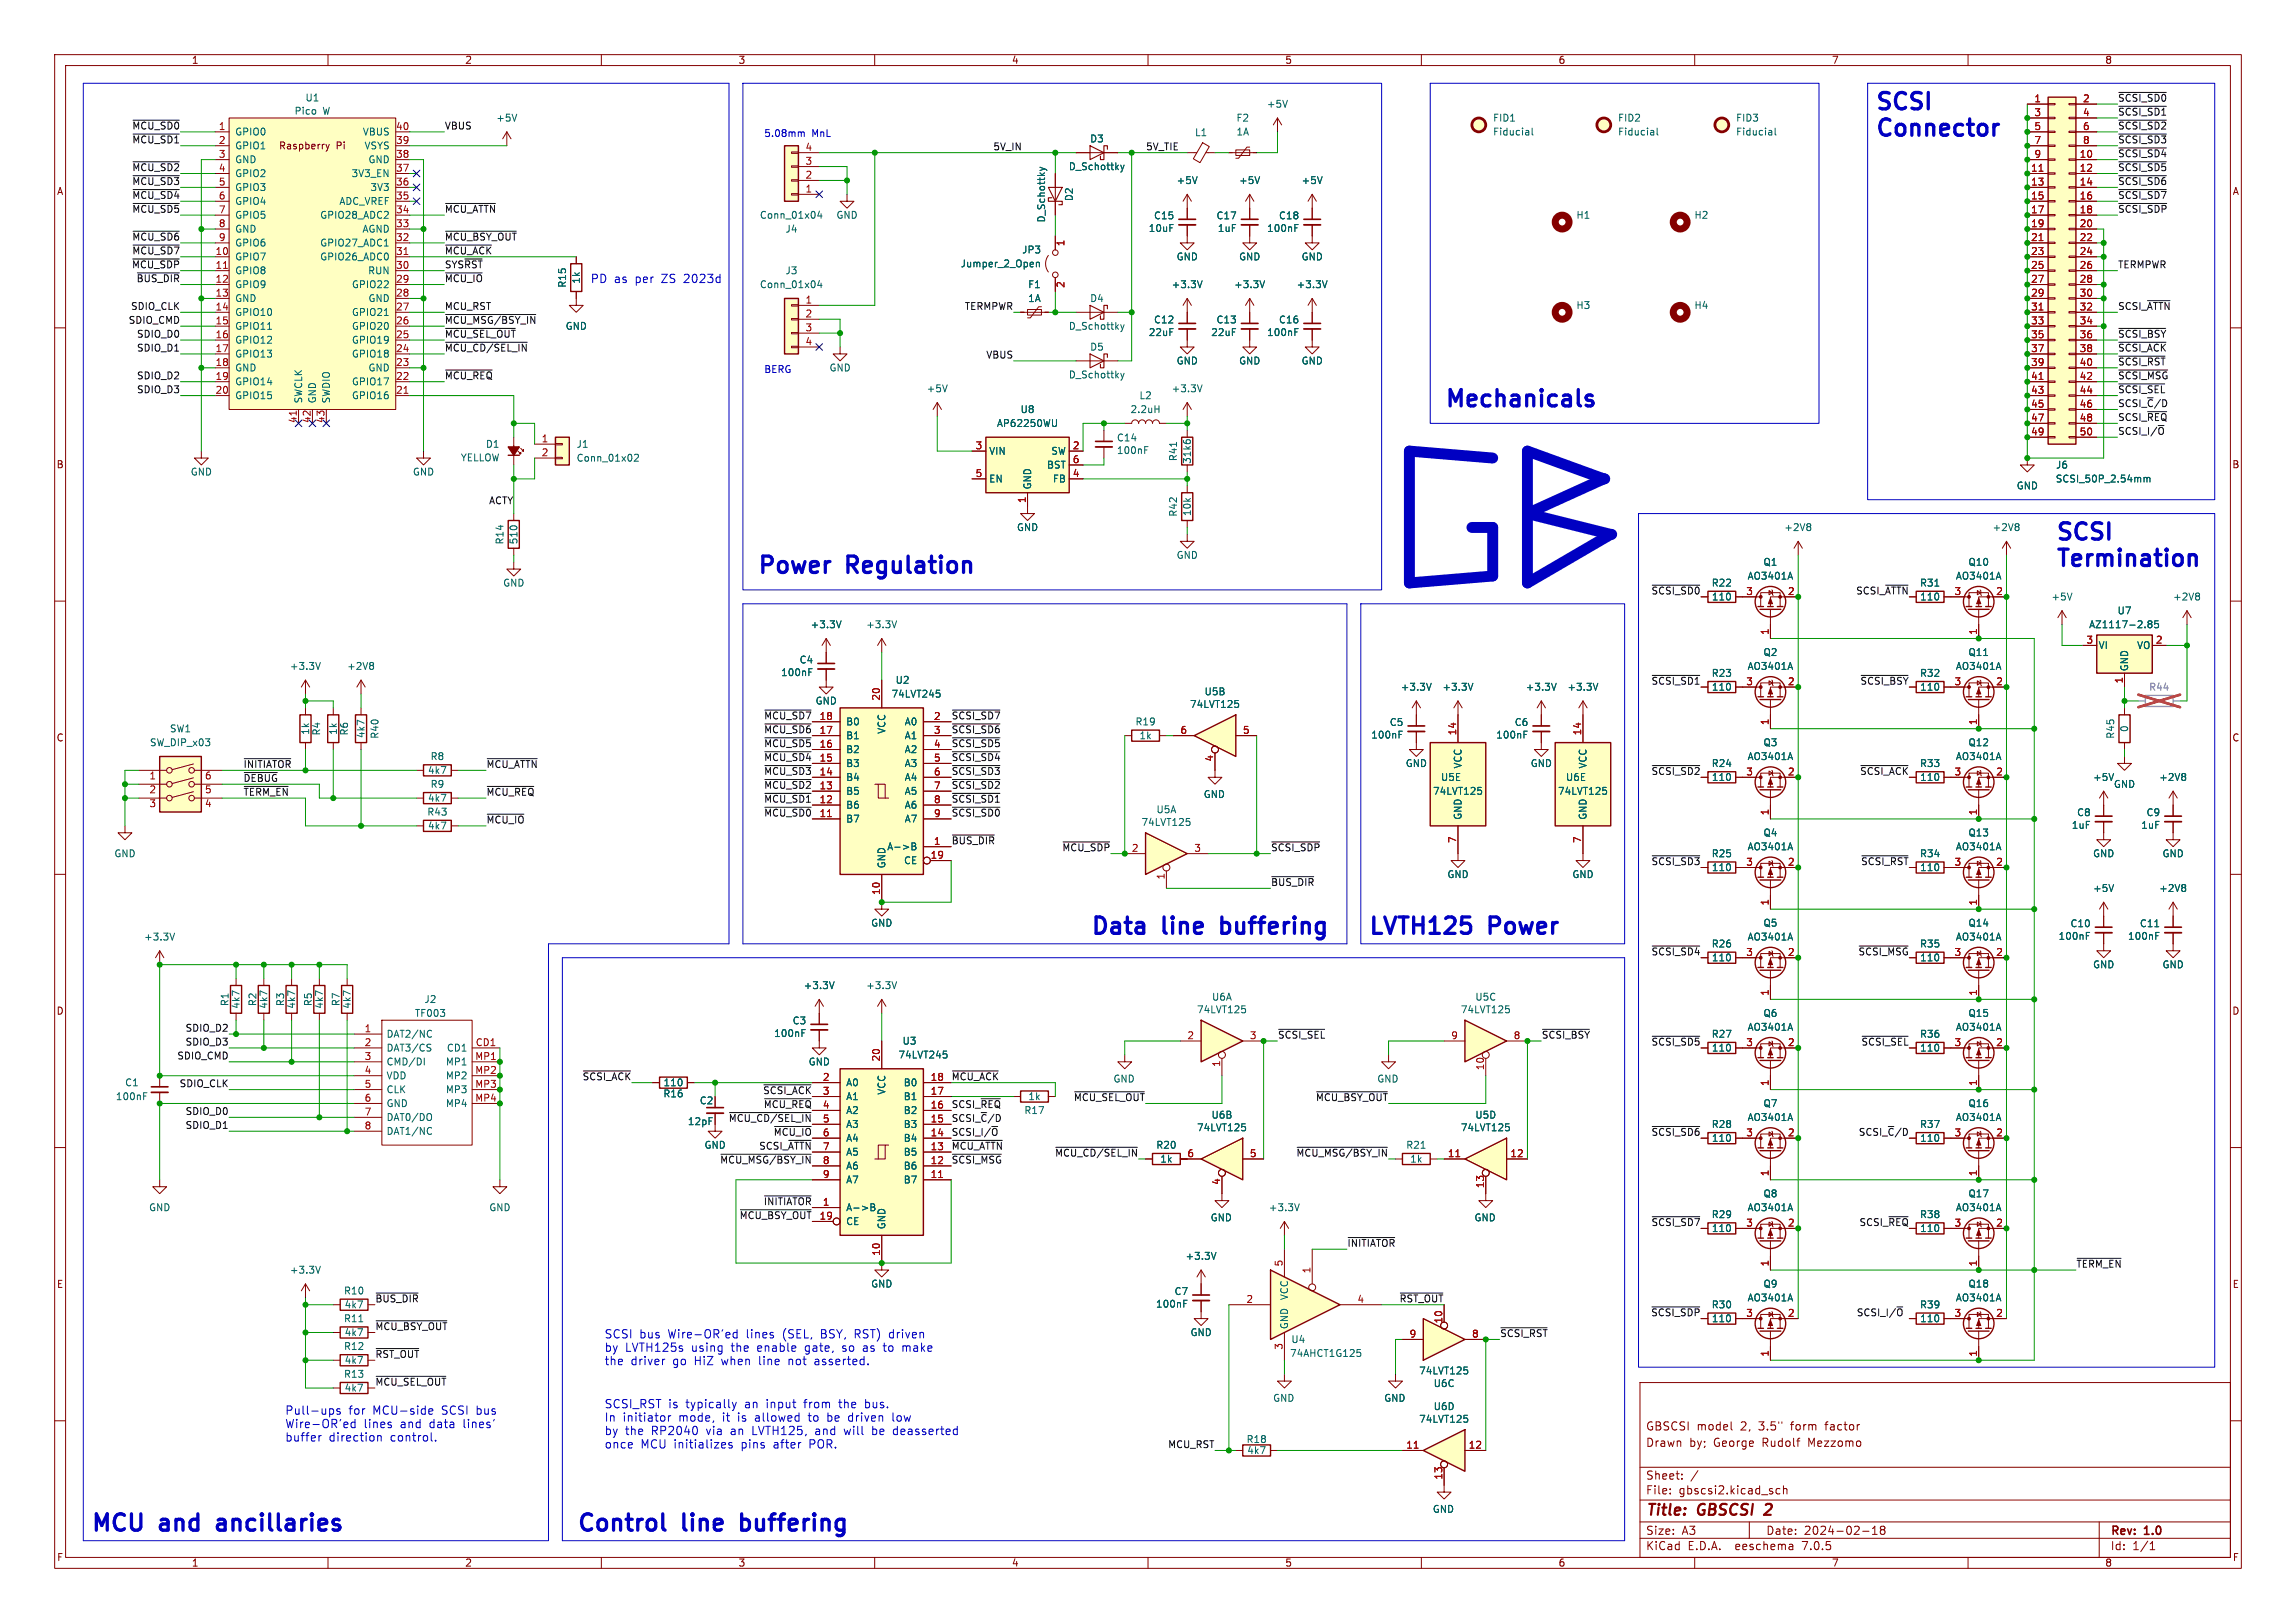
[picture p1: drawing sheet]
<svg xmlns="http://www.w3.org/2000/svg" width="420mm" height="297mm" viewBox="0 0 420 297" stroke-linecap="round" stroke-linejoin="round" font-family="sans-serif">
<defs><g id="words">
<g font-size="4.2" fill="#0000c2">
<text x="342.9" y="20.3">SCSI</text>
<text x="342.9" y="25.2">Connector</text>
<text x="264.2" y="74.7">Mechanicals</text>
<text x="375.9" y="99.1">SCSI</text>
<text x="138.4" y="105.2">Power</text>
<text x="154.9" y="105.2">Regulation</text>
<text x="375.9" y="103.9">Termination</text>
<text x="199.4" y="171.2">Data</text>
<text x="212.7" y="171.2">line</text>
<text x="224.2" y="171.2">buffering</text>
<text x="250.2" y="171.2">LVTH125</text>
<text x="272.4" y="171.2">Power</text>
<text x="16.5" y="280.4">MCU</text>
<text x="29.3" y="280.4">and</text>
<text x="40.6" y="280.4">ancillaries</text>
<text x="105.4" y="280.4">Control</text>
<text x="124.9" y="280.4">line</text>
<text x="136.4" y="280.4">buffering</text>
</g>
<g font-size="2.8" fill="#840000">
<text x="301" y="277.8">Title:</text>
<text x="310.4" y="277.8">GBSCSI</text>
<text x="323.3" y="277.8">2</text>
</g>
<g font-size="2.1" fill="#0000c2">
<text x="107.9" y="51.9">PD as</text>
<text x="116.1" y="51.9">per</text>
<text x="121" y="51.9">ZS 2023d</text>
<text x="110.5" y="245">SCSI bus</text>
<text x="122.1" y="245">Wire-OR'ed</text>
<text x="136.5" y="245">lines</text>
<text x="143.2" y="245">(SEL,</text>
<text x="150.2" y="245">BSY, RST) driven</text>
<text x="110.5" y="247.5">by</text>
<text x="110.5" y="249.9">the</text>
<text x="114.3" y="247.5">LVTH125s</text>
<text x="115.3" y="249.9">driver</text>
<text x="123" y="249.9">go</text>
<text x="126.4" y="247.5">using</text>
<text x="127" y="249.9">HiZ</text>
<text x="132" y="249.9">when</text>
<text x="133.7" y="247.5">the</text>
<text x="138.5" y="247.5">enable</text>
<text x="138.9" y="249.9">line</text>
<text x="144.3" y="249.9">not</text>
<text x="147.3" y="247.5">gate,</text>
<text x="149.2" y="249.9">asserted.</text>
<text x="154.2" y="247.5">so</text>
<text x="158" y="247.5">as</text>
<text x="161.9" y="247.5">to</text>
<text x="165.4" y="247.5">make</text>
<text x="110.5" y="257.8">SCSI_RST is</text>
<text x="125.4" y="257.8">typically</text>
<text x="136.2" y="257.8">an</text>
<text x="140.2" y="257.8">input</text>
<text x="147.2" y="257.8">from</text>
<text x="153.6" y="257.8">the</text>
<text x="158.4" y="257.8">bus.</text>
<text x="52.1" y="259">Pull-ups</text>
<text x="52.1" y="261.5">Wire-OR'ed</text>
<text x="52.1" y="263.9">buffer</text>
<text x="60.1" y="263.9">direction</text>
<text x="63.7" y="259">for</text>
<text x="66.4" y="261.5">lines</text>
<text x="68.1" y="259">MCU-side</text>
<text x="71.3" y="263.9">control.</text>
<text x="73.1" y="261.5">and</text>
<text x="78.5" y="261.5">data</text>
<text x="80.7" y="259">SCSI bus</text>
<text x="84.7" y="261.5">lines'</text>
<text x="110.5" y="260.3">In</text>
<text x="110.5" y="262.7">by</text>
<text x="113.8" y="260.3">initiator</text>
<text x="114.3" y="262.7">the</text>
<text x="119.1" y="262.7">RP2040</text>
<text x="124.1" y="260.3">mode,</text>
<text x="129.2" y="262.7">via</text>
<text x="132.1" y="260.3">it</text>
<text x="133.7" y="262.7">an</text>
<text x="135" y="260.3">is</text>
<text x="137.6" y="262.7">LVTH125,</text>
<text x="138.2" y="260.3">allowed</text>
<text x="148" y="260.3">to</text>
<text x="149.3" y="262.7">and</text>
<text x="151.5" y="260.3">be</text>
<text x="154.6" y="262.7">will</text>
<text x="155.4" y="260.3">driven</text>
<text x="159.8" y="262.7">be</text>
<text x="163.6" y="260.3">low</text>
<text x="163.7" y="262.7">deasserted</text>
<text x="110.5" y="265.2">once</text>
<text x="117.1" y="265.2">MCU initializes</text>
<text x="135.5" y="265.2">pins</text>
<text x="141.5" y="265.2">after</text>
<text x="148.1" y="265.2">POR.</text>
</g>
<g font-size="2.1" fill="#840000">
<text x="301" y="261.9">GBSCSI model</text>
<text x="318.3" y="261.9">2,</text>
<text x="321.7" y="261.9">3.5&quot;</text>
<text x="327.6" y="261.9">form</text>
<text x="334" y="261.9">factor</text>
<text x="301" y="264.9">Drawn</text>
<text x="308.9" y="264.9">by;</text>
<text x="313.4" y="264.9">George</text>
<text x="322.3" y="264.9">Rudolf</text>
<text x="330.7" y="264.9">Mezzomo</text>
<text x="301" y="273.6">File:</text>
<text x="301" y="270.9">Sheet:</text>
<text x="307" y="273.6">gbscsi2.kicad_sch</text>
<text x="301" y="281">Size:</text>
<text x="307.6" y="281">A3</text>
<text x="323" y="281">Date:</text>
<text x="329.9" y="281">2024-02-18</text>
<text x="386" y="281.2">Rev:</text>
<text x="392.2" y="281.2">1.0</text>
<text x="301" y="283.8">KiCad</text>
<text x="308.6" y="283.8">E.D.A.</text>
<text x="317.4" y="283.8">eeschema</text>
<text x="329.7" y="283.8">7.0.5</text>
<text x="386" y="283.8">Id:</text>
<text x="390" y="283.8">1/1</text>
</g>
<g font-size="1.8" fill="#840000">
<text x="35" y="11.8">1</text>
<text x="85" y="11.8">2</text>
<text x="135" y="11.8">3</text>
<text x="185" y="11.8">4</text>
<text x="235" y="11.8">5</text>
<text x="285" y="11.8">6</text>
<text x="335" y="11.8">7</text>
<text x="385" y="11.8">8</text>
<text x="51" y="27.5">Raspberry</text>
<text x="61.5" y="27.5">Pi</text>
<text x="10.4" y="35.8">A</text>
<text x="408.4" y="35.8">A</text>
<text x="10.3" y="85.8">B</text>
<text x="408.3" y="85.8">B</text>
<text x="302.1" y="108.9">~{SCSI_SD0}</text>
<text x="339.5" y="108.9">SCSI_~{ATTN}</text>
<text x="302.1" y="125.4">~{SCSI_SD1}</text>
<text x="340.3" y="125.4">~{SCSI_BSY}</text>
<text x="10.3" y="135.8">C</text>
<text x="408.3" y="135.8">C</text>
<text x="302.1" y="141.9">~{SCSI_SD2}</text>
<text x="340.2" y="141.9">~{SCSI_ACK}</text>
<text x="302.1" y="158.4">~{SCSI_SD3}</text>
<text x="340.4" y="158.4">~{SCSI_RST}</text>
<text x="302.1" y="174.9">~{SCSI_SD4}</text>
<text x="339.9" y="174.9">~{SCSI_MSG}</text>
<text x="10.3" y="185.8">D</text>
<text x="408.3" y="185.8">D</text>
<text x="302.1" y="191.4">~{SCSI_SD5}</text>
<text x="340.5" y="191.4">~{SCSI_SEL}</text>
<text x="302.1" y="207.9">~{SCSI_SD6}</text>
<text x="340" y="207.9">SCSI_~{C}/D</text>
<text x="302.1" y="224.4">~{SCSI_SD7}</text>
<text x="340.1" y="224.4">SCSI_~{REQ}</text>
<text x="10.4" y="235.8">E</text>
<text x="408.3" y="235.8">E</text>
<text x="302" y="241">~{SCSI_SDP}</text>
<text x="10.4" y="285.8">F</text>
<text x="35" y="286.8">1</text>
<text x="85" y="286.8">2</text>
<text x="135" y="286.8">3</text>
<text x="185" y="286.8">4</text>
<text x="235" y="286.8">5</text>
<text x="285" y="286.8">6</text>
<text x="335" y="286.8">7</text>
<text x="385" y="286.8">8</text>
<text x="408.4" y="285.8">F</text>
</g>
<g font-size="1.8" fill="#0f0f0f">
<text x="24.2" y="23.8">~{MCU_SD0}</text>
<text x="81.3" y="23.8">VBUS</text>
<text x="387.3" y="21.2">~{SCSI_SD1}</text>
<text x="387.3" y="23.8">~{SCSI_SD2}</text>
<text x="387.3" y="18.7">~{SCSI_SD0}</text>
<text x="24.2" y="26.3">~{MCU_SD1}</text>
<text x="181.6" y="27.6">5V_IN</text>
<text x="209.5" y="27.6">5V_TIE</text>
<text x="387.3" y="26.3">~{SCSI_SD3}</text>
<text x="387.3" y="28.9">~{SCSI_SD4}</text>
<text x="24.2" y="33.9">~{MCU_SD3}</text>
<text x="24.2" y="31.4">~{MCU_SD2}</text>
<text x="387.3" y="31.4">~{SCSI_SD5}</text>
<text x="387.3" y="33.9">~{SCSI_SD6}</text>
<text x="24.2" y="36.5">~{MCU_SD4}</text>
<text x="24.2" y="39">~{MCU_SD5}</text>
<text x="81.3" y="39">~{MCU_ATTN}</text>
<text x="387.3" y="36.5">~{SCSI_SD7}</text>
<text x="387.3" y="39">~{SCSI_SDP}</text>
<text x="24.2" y="46.6">~{MCU_SD7}</text>
<text x="24.2" y="44.1">~{MCU_SD6}</text>
<text x="81.3" y="46.6">~{MCU_ACK}</text>
<text x="81.3" y="44.1">~{MCU_BSY_OUT}</text>
<text x="24.1" y="49.2">~{MCU_SDP}</text>
<text x="25" y="51.7">~{BUS_DIR}</text>
<text x="81.3" y="49.2">SYS~{RST}</text>
<text x="81.3" y="51.7">~{MCU_IO}</text>
<text x="387.3" y="49.2">TERMPWR</text>
<text x="23.5" y="59.3">SDIO_CMD</text>
<text x="23.9" y="56.8">SDIO_CLK</text>
<text x="81.3" y="56.8">MCU_RST</text>
<text x="81.3" y="59.3">~{MCU_MSG/BSY_IN}</text>
<text x="176.5" y="56.8">TERMPWR</text>
<text x="387.3" y="56.8">SCSI_~{ATTN}</text>
<text x="25" y="64.4">SDIO_D1</text>
<text x="25" y="61.9">SDIO_D0</text>
<text x="81.3" y="64.4">~{MCU_CD/SEL_IN}</text>
<text x="81.3" y="61.9">~{MCU_SEL_OUT}</text>
<text x="180.4" y="65.7">VBUS</text>
<text x="387.3" y="61.9">~{SCSI_BSY}</text>
<text x="387.3" y="64.4">~{SCSI_ACK}</text>
<text x="25" y="69.5">SDIO_D2</text>
<text x="81.3" y="69.5">~{MCU_REQ}</text>
<text x="387.3" y="69.5">~{SCSI_MSG}</text>
<text x="387.3" y="67">~{SCSI_RST}</text>
<text x="25" y="72">SDIO_D3</text>
<text x="387.3" y="74.6">SCSI_~{C}/D</text>
<text x="387.3" y="72">~{SCSI_SEL}</text>
<text x="387.3" y="77.1">SCSI_~{REQ}</text>
<text x="387.3" y="79.7">SCSI_I/~{O}</text>
<text x="89.4" y="92.4">ACTY</text>
<text x="139.8" y="131.7">~{MCU_SD7}18</text>
<text x="174" y="131.7">~{SCSI_SD7}</text>
<text x="139.8" y="134.3">~{MCU_SD6}17</text>
<text x="139.8" y="136.8">~{MCU_SD5}16</text>
<text x="174" y="134.3">~{SCSI_SD6}</text>
<text x="174" y="136.8">~{SCSI_SD5}</text>
<text x="44.4" y="140.6">~{INITIATOR}</text>
<text x="44.4" y="143.2">~{DEBUG}</text>
<text x="88.9" y="140.6">~{MCU_ATTN}</text>
<text x="139.8" y="139.4">~{MCU_SD4}15</text>
<text x="139.8" y="141.9">~{MCU_SD3}14</text>
<text x="174" y="141.9">~{SCSI_SD3}</text>
<text x="174" y="139.4">~{SCSI_SD4}</text>
<text x="44.4" y="145.7">~{TERM_EN}</text>
<text x="88.9" y="145.7">~{MCU_REQ}</text>
<text x="139.8" y="147">~{MCU_SD1}12</text>
<text x="139.8" y="144.4">~{MCU_SD2}13</text>
<text x="139.8" y="149.5">~{MCU_SD0}11</text>
<text x="174" y="147">~{SCSI_SD1}</text>
<text x="174" y="149.5">~{SCSI_SD0}</text>
<text x="174" y="144.4">~{SCSI_SD2}</text>
<text x="88.9" y="150.8">~{MCU_IO}</text>
<text x="174" y="154.6">~{BUS_DIR}</text>
<text x="194.3" y="155.9">~{MCU_SDP}</text>
<text x="232.4" y="155.9">~{SCSI_SDP}</text>
<text x="232.4" y="162.2">~{BUS_DIR}</text>
<text x="33.9" y="191.4">SDIO_D3</text>
<text x="33.9" y="188.9">SDIO_D2</text>
<text x="233.7" y="190.2">~{SCSI_SEL}</text>
<text x="281.9" y="190.2">~{SCSI_BSY}</text>
<text x="32.4" y="194">SDIO_CMD</text>
<text x="106.6" y="197.8">~{SCSI_ACK}</text>
<text x="174" y="197.8">~{MCU_ACK}</text>
<text x="32.8" y="199">SDIO_CLK</text>
<text x="139.6" y="200.3">~{SCSI_ACK}3</text>
<text x="139.7" y="202.9">~{MCU_REQ}4</text>
<text x="174" y="202.9">SCSI_~{REQ}</text>
<text x="196.4" y="201.6">~{MCU_SEL_OUT}</text>
<text x="240.7" y="201.6">~{MCU_BSY_OUT}</text>
<text x="33.9" y="206.7">SDIO_D1</text>
<text x="33.9" y="204.1">SDIO_D0</text>
<text x="133.3" y="205.4">~{MCU_CD/SEL_IN} 5</text>
<text x="141.5" y="207.9">~{MCU_IO}6</text>
<text x="174" y="207.9">SCSI_I/~{O}</text>
<text x="174" y="205.4">SCSI_~{C}/D</text>
<text x="131.7" y="213">~{MCU_MSG/BSY_IN} 8</text>
<text x="138.8" y="210.5">SCSI_~{ATTN}7</text>
<text x="174" y="213">~{SCSI_MSG}</text>
<text x="174" y="210.5">~{MCU_ATTN}</text>
<text x="139.7" y="220.6">~{INITIATOR}1</text>
<text x="135.3" y="223.2">~{MCU_BSY_OUT}</text>
<text x="246.4" y="228.3">~{INITIATOR}</text>
<text x="379.7" y="232.1">~{TERM_EN}</text>
<text x="68.6" y="238.4">~{BUS_DIR}</text>
<text x="256" y="238.4">~{RST_OUT}</text>
<text x="68.6" y="243.5">~{MCU_BSY_OUT}</text>
<text x="274.3" y="244.8">~{SCSI_RST}</text>
<text x="339.6" y="241">SCSI_I/~{O}</text>
<text x="68.6" y="248.6">~{RST_OUT}</text>
<text x="68.6" y="253.7">~{MCU_SEL_OUT}</text>
<text x="213.7" y="265.1">MCU_RST</text>
</g>
<g font-size="1.8" fill="#a90000">
<text x="40" y="23.9">1</text>
<text x="72.4" y="23.9">40</text>
<text x="372.1" y="18.8">1</text>
<text x="372.1" y="21.3">3</text>
<text x="372.1" y="23.9">5</text>
<text x="381" y="18.8">2</text>
<text x="381" y="21.3">4</text>
<text x="381" y="23.9">6</text>
<text x="40" y="26.4">2</text>
<text x="40" y="29">3</text>
<text x="72.4" y="29">38</text>
<text x="72.4" y="26.4">39</text>
<text x="147.3" y="27.7">4</text>
<text x="372.1" y="26.4">7</text>
<text x="372.1" y="29">9</text>
<text x="380.4" y="29">10</text>
<text x="381" y="26.4">8</text>
<text x="40" y="31.5">4</text>
<text x="40" y="34">5</text>
<text x="72.4" y="34">36</text>
<text x="72.4" y="31.5">37</text>
<text x="147.3" y="35.3">1</text>
<text x="147.3" y="32.8">2</text>
<text x="147.3" y="30.2">3</text>
<text x="371.5" y="31.5">11</text>
<text x="371.5" y="34">13</text>
<text x="380.4" y="31.5">12</text>
<text x="380.4" y="34">14</text>
<text x="40" y="36.6">6</text>
<text x="40" y="39.1">7</text>
<text x="40" y="41.7">8</text>
<text x="72.4" y="41.7">33</text>
<text x="72.4" y="39.1">34</text>
<text x="72.4" y="36.6">35</text>
<text x="371.5" y="36.6">15</text>
<text x="371.5" y="39.1">17</text>
<text x="371.5" y="41.7">19</text>
<text x="380.4" y="36.6">16</text>
<text x="380.4" y="39.1">18</text>
<text x="380.4" y="41.7">20</text>
<text x="39.4" y="46.7">10</text>
<text x="40" y="44.2">9</text>
<text x="72.4" y="46.7">31</text>
<text x="72.4" y="44.2">32</text>
<text x="194.9" y="45.1" transform="rotate(-90 194.9 45.1)">1</text>
<text x="371.5" y="44.2">21</text>
<text x="371.5" y="46.7">23</text>
<text x="380.4" y="44.2">22</text>
<text x="380.4" y="46.7">24</text>
<text x="39.4" y="49.3">11</text>
<text x="39.4" y="51.8">12</text>
<text x="72.4" y="51.8">29</text>
<text x="72.4" y="49.3">30</text>
<text x="194.9" y="52.7" transform="rotate(-90 194.9 52.7)">2</text>
<text x="371.5" y="49.3">25</text>
<text x="371.5" y="51.8">27</text>
<text x="380.4" y="49.3">26</text>
<text x="380.4" y="51.8">28</text>
<text x="39.4" y="54.4">13</text>
<text x="39.4" y="56.9">14</text>
<text x="39.4" y="59.4">15</text>
<text x="72.4" y="59.4">26</text>
<text x="72.4" y="56.9">27</text>
<text x="72.4" y="54.4">28</text>
<text x="147.3" y="55.6">1</text>
<text x="147.3" y="58.2">2</text>
<text x="371.5" y="54.4">29</text>
<text x="371.5" y="56.9">31</text>
<text x="371.5" y="59.4">33</text>
<text x="380.4" y="54.4">30</text>
<text x="380.4" y="56.9">32</text>
<text x="380.4" y="59.4">34</text>
<text x="39.4" y="62">16</text>
<text x="39.4" y="64.5">17</text>
<text x="72.4" y="64.5">24</text>
<text x="72.4" y="62">25</text>
<text x="147.3" y="60.7">3</text>
<text x="147.3" y="63.2">4</text>
<text x="371.5" y="62">35</text>
<text x="371.5" y="64.5">37</text>
<text x="380.4" y="62">36</text>
<text x="380.4" y="64.5">38</text>
<text x="39.4" y="67.1">18</text>
<text x="39.4" y="69.6">19</text>
<text x="72.4" y="69.6">22</text>
<text x="72.4" y="67.1">23</text>
<text x="371.5" y="67.1">39</text>
<text x="371.5" y="69.6">41</text>
<text x="380.4" y="67.1">40</text>
<text x="380.4" y="69.6">42</text>
<text x="39.4" y="72.1">20</text>
<text x="54.4" y="77.5" transform="rotate(-90 54.4 77.5)">41</text>
<text x="56.9" y="77.5" transform="rotate(-90 56.9 77.5)">42</text>
<text x="59.4" y="77.5" transform="rotate(-90 59.4 77.5)">43</text>
<text x="72.4" y="72.1">21</text>
<text x="371.5" y="72.1">43</text>
<text x="371.5" y="74.7">45</text>
<text x="371.5" y="77.2">47</text>
<text x="380.4" y="72.1">44</text>
<text x="380.4" y="74.7">46</text>
<text x="380.4" y="77.2">48</text>
<text x="99" y="81">1</text>
<text x="99" y="83.6">2</text>
<text x="178.4" y="82.3">3</text>
<text x="196.2" y="82.3">2</text>
<text x="371.5" y="79.8">49</text>
<text x="380.4" y="79.8">50</text>
<text x="178.4" y="87.4">5</text>
<text x="196.2" y="87.4">4</text>
<text x="196.2" y="84.8">6</text>
<text x="187.7" y="92.1" transform="rotate(-90 187.7 92.1)">1</text>
<text x="319.4" y="109">3</text>
<text x="327" y="109">2</text>
<text x="357.5" y="109">3</text>
<text x="365.1" y="109">2</text>
<text x="323.6" y="116.2" transform="rotate(-90 323.6 116.2)">1</text>
<text x="361.7" y="116.2" transform="rotate(-90 361.7 116.2)">1</text>
<text x="381.6" y="117.9">3</text>
<text x="394.3" y="117.9">2</text>
<text x="319.4" y="125.5">3</text>
<text x="327" y="125.5">2</text>
<text x="357.5" y="125.5">3</text>
<text x="365.1" y="125.5">2</text>
<text x="388.4" y="125.1" transform="rotate(-90 388.4 125.1)">1</text>
<text x="149.9" y="131.8">18</text>
<text x="161" y="128.3" transform="rotate(-90 161 128.3)">20</text>
<text x="170.8" y="131.8">2</text>
<text x="149.9" y="136.9">16</text>
<text x="149.9" y="134.4">17</text>
<text x="170.8" y="134.4">3</text>
<text x="170.8" y="136.9">4</text>
<text x="215.9" y="134.4">6</text>
<text x="227.3" y="134.4">5</text>
<text x="266.4" y="134.6" transform="rotate(-90 266.4 134.6)">14</text>
<text x="289.3" y="134.6" transform="rotate(-90 289.3 134.6)">14</text>
<text x="323.6" y="132.7" transform="rotate(-90 323.6 132.7)">1</text>
<text x="361.7" y="132.7" transform="rotate(-90 361.7 132.7)">1</text>
<text x="27.3" y="142.9">1</text>
<text x="37.4" y="142.9">6</text>
<text x="149.9" y="142">14</text>
<text x="149.9" y="139.4">15</text>
<text x="170.8" y="139.4">5</text>
<text x="170.8" y="142">6</text>
<text x="222" y="139.4" transform="rotate(-90 222 139.4)">4</text>
<text x="319.4" y="142">3</text>
<text x="327" y="142">2</text>
<text x="357.5" y="142">3</text>
<text x="365.1" y="142">2</text>
<text x="27.3" y="145.4">2</text>
<text x="27.3" y="148">3</text>
<text x="37.4" y="148">4</text>
<text x="37.4" y="145.4">5</text>
<text x="149.9" y="149.6">11</text>
<text x="149.9" y="147.1">12</text>
<text x="149.9" y="144.5">13</text>
<text x="170.8" y="144.5">7</text>
<text x="170.8" y="147.1">8</text>
<text x="170.8" y="149.6">9</text>
<text x="323.6" y="149.3" transform="rotate(-90 323.6 149.3)">1</text>
<text x="361.7" y="149.3" transform="rotate(-90 361.7 149.3)">1</text>
<text x="170.8" y="154.7">1</text>
<text x="207" y="156">2</text>
<text x="218.4" y="156">3</text>
<text x="266.4" y="154.3" transform="rotate(-90 266.4 154.3)">7</text>
<text x="289.3" y="154.3" transform="rotate(-90 289.3 154.3)">7</text>
<text x="170.2" y="157.2">19</text>
<text x="213.1" y="161" transform="rotate(-90 213.1 161)">1</text>
<text x="319.4" y="158.5">3</text>
<text x="327" y="158.5">2</text>
<text x="357.5" y="158.5">3</text>
<text x="365.1" y="158.5">2</text>
<text x="161" y="163.8" transform="rotate(-90 161 163.8)">10</text>
<text x="323.6" y="165.8" transform="rotate(-90 323.6 165.8)">1</text>
<text x="361.7" y="165.8" transform="rotate(-90 361.7 165.8)">1</text>
<text x="319.4" y="175">3</text>
<text x="327" y="175">2</text>
<text x="357.5" y="175">3</text>
<text x="365.1" y="175">2</text>
<text x="323.6" y="182.3" transform="rotate(-90 323.6 182.3)">1</text>
<text x="361.7" y="182.3" transform="rotate(-90 361.7 182.3)">1</text>
<text x="66.6" y="189">1</text>
<text x="66.6" y="191.5">2</text>
<text x="87" y="191.5">CD1</text>
<text x="217.1" y="190.2">2</text>
<text x="228.6" y="190.2">3</text>
<text x="265.4" y="190.2">9</text>
<text x="276.8" y="190.2">8</text>
<text x="319.4" y="191.5">3</text>
<text x="327" y="191.5">2</text>
<text x="357.5" y="191.5">3</text>
<text x="365.1" y="191.5">2</text>
<text x="66.6" y="194.1">3</text>
<text x="66.6" y="196.6">4</text>
<text x="86.9" y="194.1">MP1</text>
<text x="86.9" y="196.6">MP2</text>
<text x="150.5" y="197.9">2</text>
<text x="161" y="194.3" transform="rotate(-90 161 194.3)">20</text>
<text x="170.2" y="197.9">18</text>
<text x="223.3" y="195.3" transform="rotate(-90 223.3 195.3)">1</text>
<text x="271.5" y="195.9" transform="rotate(-90 271.5 195.9)">10</text>
<text x="66.6" y="199.1">5</text>
<text x="66.6" y="201.7">6</text>
<text x="86.9" y="199.1">MP3</text>
<text x="86.9" y="201.7">MP4</text>
<text x="150.5" y="200.4">3</text>
<text x="150.5" y="202.9">4</text>
<text x="170.2" y="202.9">16</text>
<text x="170.2" y="200.4">17</text>
<text x="323.6" y="198.8" transform="rotate(-90 323.6 198.8)">1</text>
<text x="361.7" y="198.8" transform="rotate(-90 361.7 198.8)">1</text>
<text x="66.6" y="204.2">7</text>
<text x="66.6" y="206.8">8</text>
<text x="150.5" y="205.5">5</text>
<text x="150.5" y="208">6</text>
<text x="170.2" y="208">14</text>
<text x="170.2" y="205.5">15</text>
<text x="319.4" y="208">3</text>
<text x="327" y="208">2</text>
<text x="357.5" y="208">3</text>
<text x="365.1" y="208">2</text>
<text x="150.5" y="215.6">9</text>
<text x="150.5" y="210.6">7</text>
<text x="150.5" y="213.1">8</text>
<text x="170.2" y="215.6">11</text>
<text x="170.2" y="213.1">12</text>
<text x="170.2" y="210.6">13</text>
<text x="217.1" y="211.8">6</text>
<text x="228.6" y="211.8">5</text>
<text x="264.8" y="211.8">11</text>
<text x="276.2" y="211.8">12</text>
<text x="323.6" y="215.3" transform="rotate(-90 323.6 215.3)">1</text>
<text x="361.7" y="215.3" transform="rotate(-90 361.7 215.3)">1</text>
<text x="150.5" y="220.7">1</text>
<text x="223.3" y="216.9" transform="rotate(-90 223.3 216.9)">4</text>
<text x="271.5" y="217.5" transform="rotate(-90 271.5 217.5)">13</text>
<text x="149.9" y="223.3">19</text>
<text x="319.4" y="224.5">3</text>
<text x="327" y="224.5">2</text>
<text x="357.5" y="224.5">3</text>
<text x="365.1" y="224.5">2</text>
<text x="161" y="229.9" transform="rotate(-90 161 229.9)">10</text>
<text x="234.7" y="231.8" transform="rotate(-90 234.7 231.8)">5</text>
<text x="239.8" y="233.1" transform="rotate(-90 239.8 233.1)">1</text>
<text x="323.6" y="231.8" transform="rotate(-90 323.6 231.8)">1</text>
<text x="361.7" y="231.8" transform="rotate(-90 361.7 231.8)">1</text>
<text x="227.9" y="238.5">2</text>
<text x="248.3" y="238.5">4</text>
<text x="257.8" y="244.9">9</text>
<text x="263.9" y="242.3" transform="rotate(-90 263.9 242.3)">10</text>
<text x="269.2" y="244.9">8</text>
<text x="319.4" y="241">3</text>
<text x="327" y="241">2</text>
<text x="357.5" y="241">3</text>
<text x="365.1" y="241">2</text>
<text x="234.7" y="247" transform="rotate(-90 234.7 247)">3</text>
<text x="323.6" y="248.3" transform="rotate(-90 323.6 248.3)">1</text>
<text x="361.7" y="248.3" transform="rotate(-90 361.7 248.3)">1</text>
<text x="257.2" y="265.2">11</text>
<text x="268.6" y="265.2">12</text>
<text x="263.9" y="270.8" transform="rotate(-90 263.9 270.8)">13</text>
</g>
<g font-size="1.8" fill="#006464">
<text x="53.8" y="21.1">Pico</text>
<text x="55.8" y="18.7">U1</text>
<text x="59" y="21.1">W</text>
<text x="90.7" y="22.4">+5V</text>
<text x="226.1" y="22.4">F2</text>
<text x="231.7" y="19.9">+5V</text>
<text x="273.1" y="22.4">FID1</text>
<text x="295.9" y="22.4">FID2</text>
<text x="317.5" y="22.4">FID3</text>
<text x="42.9" y="25">GPIO0</text>
<text x="42.9" y="27.5">GPIO1</text>
<text x="66.3" y="25">VBUS</text>
<text x="66.7" y="27.5">VSYS</text>
<text x="199.4" y="26.2">D3</text>
<text x="218.5" y="25.1">L1</text>
<text x="226.1" y="25">1A</text>
<text x="273.1" y="25">Fiducial</text>
<text x="295.9" y="25">Fiducial</text>
<text x="317.5" y="25">Fiducial</text>
<text x="42.9" y="30">GND</text>
<text x="42.9" y="32.6">GPIO2</text>
<text x="42.9" y="35.1">GPIO3</text>
<text x="64.3" y="32.6">3V3_EN</text>
<text x="67.4" y="30">GND</text>
<text x="67.7" y="35.1">3V3</text>
<text x="195.5" y="31.3">D_Schottky</text>
<text x="215.2" y="33.8">+5V</text>
<text x="226.6" y="33.8">+5V</text>
<text x="238" y="33.8">+5V</text>
<text x="42.9" y="37.7">GPIO4</text>
<text x="42.9" y="40.2">GPIO5</text>
<text x="58.5" y="40.2">GPIO28_ADC2</text>
<text x="62.1" y="37.7">ADC_VREF</text>
<text x="138.9" y="40.2">Conn_01x04</text>
<text x="152.9" y="40.2">GND</text>
<text x="191.3" y="40.8" transform="rotate(-90 191.3 40.8)">D_Schottky</text>
<text x="196.4" y="36.9" transform="rotate(-90 196.4 36.9)">D2</text>
<text x="211" y="40.3">C15</text>
<text x="222.5" y="40.3">C17</text>
<text x="233.9" y="40.3">C18</text>
<text x="288.3" y="40.2">H1</text>
<text x="309.9" y="40.2">H2</text>
<text x="42.9" y="47.8">GPIO7</text>
<text x="42.9" y="42.7">GND</text>
<text x="42.9" y="45.3">GPIO6</text>
<text x="58.5" y="47.8">GPIO26_ADC0</text>
<text x="58.5" y="45.3">GPIO27_ADC1</text>
<text x="66.3" y="42.7">AGND</text>
<text x="143.6" y="42.7">J4</text>
<text x="186.9" y="46.5">JP3</text>
<text x="210.1" y="42.6">10uF</text>
<text x="215.2" y="47.8">GND</text>
<text x="222.7" y="42.6">1uF</text>
<text x="226.6" y="47.8">GND</text>
<text x="231.7" y="42.6">100nF</text>
<text x="238" y="47.8">GND</text>
<text x="42.9" y="50.4">GPIO8</text>
<text x="42.9" y="52.9">GPIO9</text>
<text x="64.4" y="52.9">GPIO22</text>
<text x="67.3" y="50.4">RUN</text>
<text x="103.7" y="52.7" transform="rotate(-90 103.7 52.7)">R15</text>
<text x="106.2" y="52" transform="rotate(-90 106.2 52)">1k</text>
<text x="138.9" y="52.9">Conn_01x04</text>
<text x="143.6" y="50.4">J3</text>
<text x="175.7" y="49.1">Jumper_2_Open</text>
<text x="188" y="52.9">F1</text>
<text x="214.3" y="52.9">+3.3V</text>
<text x="225.7" y="52.9">+3.3V</text>
<text x="237.1" y="52.9">+3.3V</text>
<text x="42.9" y="55.4">GND</text>
<text x="42.9" y="58">GPIO10</text>
<text x="64.4" y="58">GPIO21</text>
<text x="67.4" y="55.4">GND</text>
<text x="188" y="55.4">1A</text>
<text x="199.4" y="55.4">D4</text>
<text x="211" y="59.3">C12</text>
<text x="222.5" y="59.3">C13</text>
<text x="233.9" y="59.3">C16</text>
<text x="288.3" y="56.7">H3</text>
<text x="309.9" y="56.7">H4</text>
<text x="42.9" y="60.5">GPIO11</text>
<text x="42.9" y="63.1">GPIO12</text>
<text x="42.9" y="65.6">GPIO13</text>
<text x="64.4" y="65.6">GPIO18</text>
<text x="64.4" y="63.1">GPIO19</text>
<text x="64.4" y="60.5">GPIO20</text>
<text x="103.4" y="60.5">GND</text>
<text x="195.5" y="60.5">D_Schottky</text>
<text x="199.4" y="64.3">D5</text>
<text x="210.1" y="61.7">22uF</text>
<text x="221.5" y="61.7">22uF</text>
<text x="231.7" y="61.7">100nF</text>
<text x="42.9" y="68.1">GND</text>
<text x="42.9" y="70.7">GPIO14</text>
<text x="64.4" y="70.7">GPIO17</text>
<text x="67.4" y="68.1">GND</text>
<text x="151.7" y="68.1">GND</text>
<text x="169.5" y="71.9">+5V</text>
<text x="195.5" y="69.4">D_Schottky</text>
<text x="214.3" y="71.9">+3.3V</text>
<text x="215.2" y="66.9">GND</text>
<text x="226.6" y="66.9">GND</text>
<text x="238" y="66.9">GND</text>
<text x="42.9" y="73.2">GPIO15</text>
<text x="55.4" y="73.9" transform="rotate(-90 55.4 73.9)">SWCLK</text>
<text x="58" y="73.9" transform="rotate(-90 58 73.9)">GND</text>
<text x="60.5" y="73.9" transform="rotate(-90 60.5 73.9)">SWDIO</text>
<text x="64.4" y="73.2">GPIO16</text>
<text x="186.6" y="75.8">U8</text>
<text x="206.7" y="75.8">2.2uH</text>
<text x="208.4" y="73.2">L2</text>
<text x="88.8" y="82.1">D1</text>
<text x="105.4" y="82.1">J1</text>
<text x="180.8" y="83.4">VIN</text>
<text x="182.3" y="78.3">AP62250WU</text>
<text x="192.3" y="83.4">SW</text>
<text x="204.2" y="80.9">C14</text>
<text x="204.2" y="83.2">100nF</text>
<text x="34.8" y="87.2">GND</text>
<text x="75.5" y="87.2">GND</text>
<text x="84.2" y="84.6">YELLOW</text>
<text x="105.4" y="84.6">Conn_01x02</text>
<text x="180.8" y="88.5">EN</text>
<text x="188.8" y="89.7" transform="rotate(-90 188.8 89.7)">GND</text>
<text x="191.5" y="85.9">BST</text>
<text x="192.6" y="88.5">FB</text>
<text x="215.5" y="84.5" transform="rotate(-90 215.5 84.5)">R41</text>
<text x="218" y="84.9" transform="rotate(-90 218 84.9)">31k6</text>
<text x="368.8" y="89.7">GND</text>
<text x="376" y="88.5">SCSI_50P_2.54mm</text>
<text x="376" y="85.9">J6</text>
<text x="215.5" y="94.6" transform="rotate(-90 215.5 94.6)">R42</text>
<text x="218" y="94.5" transform="rotate(-90 218 94.5)">10k</text>
<text x="92.3" y="99.7" transform="rotate(-90 92.3 99.7)">R14</text>
<text x="94.8" y="99.7" transform="rotate(-90 94.8 99.7)">510</text>
<text x="186" y="97.3">GND</text>
<text x="326.3" y="97.3">+2V8</text>
<text x="364.4" y="97.3">+2V8</text>
<text x="92" y="107.5">GND</text>
<text x="215.2" y="102.4">GND</text>
<text x="313.1" y="107.5">R22</text>
<text x="319.6" y="106.2">AO3401A</text>
<text x="322.5" y="103.7">Q1</text>
<text x="351.2" y="107.5">R31</text>
<text x="357.7" y="106.2">AO3401A</text>
<text x="360" y="103.7">Q10</text>
<text x="313.1" y="110">110</text>
<text x="351.2" y="110">110</text>
<text x="375.2" y="110">+5V</text>
<text x="387.3" y="112.6">U7</text>
<text x="397.4" y="110">+2V8</text>
<text x="148.2" y="115.1">+3.3V</text>
<text x="158.4" y="115.1">+3.3V</text>
<text x="382.1" y="115.1">AZ1117-2.85</text>
<text x="383.8" y="118.9">VI</text>
<text x="390.9" y="118.9">VO</text>
<text x="53" y="122.7">+3.3V</text>
<text x="63.4" y="122.7">+2V8</text>
<text x="142.8" y="123.9">100nF</text>
<text x="146.2" y="121.6">C4</text>
<text x="163.8" y="125.3">U2</text>
<text x="313.1" y="124">R23</text>
<text x="319.6" y="122.7">AO3401A</text>
<text x="322.5" y="120.2">Q2</text>
<text x="351.2" y="124">R32</text>
<text x="357.7" y="122.7">AO3401A</text>
<text x="360" y="120.2">Q11</text>
<text x="389.4" y="122.9" transform="rotate(-90 389.4 122.9)">GND</text>
<text x="149.1" y="129.1">GND</text>
<text x="163" y="127.8">74LVT245</text>
<text x="217.6" y="129.7">74LVT125</text>
<text x="220.3" y="127.4">U5B</text>
<text x="256.2" y="126.6">+3.3V</text>
<text x="263.8" y="126.6">+3.3V</text>
<text x="279" y="126.6">+3.3V</text>
<text x="286.7" y="126.6">+3.3V</text>
<text x="313.1" y="126.6">110</text>
<text x="351.2" y="126.6">110</text>
<text x="27.4" y="136.7">SW_DIP_x03</text>
<text x="31" y="134.2">SW1</text>
<text x="56.7" y="134.5" transform="rotate(-90 56.7 134.5)">1k</text>
<text x="58.7" y="134.7" transform="rotate(-90 58.7 134.7)">R4</text>
<text x="61.8" y="134.5" transform="rotate(-90 61.8 134.5)">1k</text>
<text x="63.8" y="134.7" transform="rotate(-90 63.8 134.7)">R6</text>
<text x="66.9" y="135.1" transform="rotate(-90 66.9 135.1)">4k7</text>
<text x="69.4" y="135.3" transform="rotate(-90 69.4 135.3)">R40</text>
<text x="154.7" y="138">B2</text>
<text x="154.7" y="135.4">B1</text>
<text x="154.7" y="132.9">B0</text>
<text x="162.1" y="134.3" transform="rotate(-90 162.1 134.3)">VCC</text>
<text x="165.5" y="132.9">A0</text>
<text x="165.5" y="135.4">A1</text>
<text x="165.5" y="138">A2</text>
<text x="207.6" y="132.9">R19</text>
<text x="208.4" y="135.4">1k</text>
<text x="250.8" y="135.3">100nF</text>
<text x="254.2" y="133">C5</text>
<text x="273.6" y="135.3">100nF</text>
<text x="277" y="133">C6</text>
<text x="322.5" y="136.7">Q3</text>
<text x="360" y="136.7">Q12</text>
<text x="386.9" y="135.3" transform="rotate(-90 386.9 135.3)">R45</text>
<text x="389.4" y="134" transform="rotate(-90 389.4 134)">0</text>
<text x="78.2" y="141.8">4k7</text>
<text x="78.7" y="139.3">R8</text>
<text x="154.7" y="143.1">B4</text>
<text x="154.7" y="140.5">B3</text>
<text x="165.5" y="140.5">A3</text>
<text x="165.5" y="143.1">A4</text>
<text x="257.1" y="140.5">GND</text>
<text x="263.5" y="143.1">U5E</text>
<text x="267.5" y="140.7" transform="rotate(-90 267.5 140.7)">VCC</text>
<text x="279.9" y="140.5">GND</text>
<text x="286.4" y="143.1">U6E</text>
<text x="290.4" y="140.7" transform="rotate(-90 290.4 140.7)">VCC</text>
<text x="313.1" y="140.5">R24</text>
<text x="313.1" y="143.1">110</text>
<text x="319.6" y="139.3">AO3401A</text>
<text x="351.2" y="140.5">R33</text>
<text x="351.2" y="143.1">110</text>
<text x="357.7" y="139.3">AO3401A</text>
<text x="382.8" y="143.1">+5V</text>
<text x="394.9" y="143.1">+2V8</text>
<text x="78.1" y="149.4">R43</text>
<text x="78.2" y="146.9">4k7</text>
<text x="78.7" y="144.3">R9</text>
<text x="154.7" y="148.1">B6</text>
<text x="154.7" y="145.6">B5</text>
<text x="165.5" y="145.6">A5</text>
<text x="165.5" y="148.1">A6</text>
<text x="211.5" y="149">U5A</text>
<text x="220.1" y="146.2">GND</text>
<text x="262.1" y="145.6">74LVT125</text>
<text x="284.9" y="145.6">74LVT125</text>
<text x="379.9" y="149.5">C8</text>
<text x="386.6" y="144.3">GND</text>
<text x="392.6" y="149.5">C9</text>
<text x="78.2" y="152">4k7</text>
<text x="154.7" y="150.7">B7</text>
<text x="162.3" y="155.8">A-&gt;B</text>
<text x="165.5" y="150.7">A7</text>
<text x="208.7" y="151.3">74LVT125</text>
<text x="267.5" y="150.1" transform="rotate(-90 267.5 150.1)">GND</text>
<text x="290.4" y="150.1" transform="rotate(-90 290.4 150.1)">GND</text>
<text x="319.6" y="155.8">AO3401A</text>
<text x="322.5" y="153.2">Q4</text>
<text x="357.7" y="155.8">AO3401A</text>
<text x="360" y="153.2">Q13</text>
<text x="378.9" y="151.8">1uF</text>
<text x="391.6" y="151.8">1uF</text>
<text x="20.9" y="157">GND</text>
<text x="162.1" y="159" transform="rotate(-90 162.1 159)">GND</text>
<text x="165.3" y="158.3">CE</text>
<text x="264.7" y="160.8">GND</text>
<text x="287.6" y="160.8">GND</text>
<text x="313.1" y="157">R25</text>
<text x="313.1" y="159.6">110</text>
<text x="351.2" y="157">R34</text>
<text x="351.2" y="159.6">110</text>
<text x="382.8" y="157">GND</text>
<text x="395.5" y="157">GND</text>
<text x="382.8" y="163.4">+5V</text>
<text x="394.9" y="163.4">+2V8</text>
<text x="26.3" y="172.3">+3.3V</text>
<text x="159.3" y="169.7">GND</text>
<text x="313.1" y="173.5">R26</text>
<text x="319.6" y="172.3">AO3401A</text>
<text x="322.5" y="169.7">Q5</text>
<text x="351.2" y="173.5">R35</text>
<text x="357.7" y="172.3">AO3401A</text>
<text x="360" y="169.7">Q14</text>
<text x="376.5" y="172.1">100nF</text>
<text x="378.7" y="169.8">C10</text>
<text x="389.2" y="172.1">100nF</text>
<text x="391.4" y="169.8">C11</text>
<text x="313.1" y="176.1">110</text>
<text x="351.2" y="176.1">110</text>
<text x="382.8" y="177.4">GND</text>
<text x="395.5" y="177.4">GND</text>
<text x="42" y="184.2" transform="rotate(-90 42 184.2)">R1</text>
<text x="44" y="184.7" transform="rotate(-90 44 184.7)">4k7</text>
<text x="47.1" y="184.2" transform="rotate(-90 47.1 184.2)">R2</text>
<text x="49.1" y="184.7" transform="rotate(-90 49.1 184.7)">4k7</text>
<text x="52.1" y="184.2" transform="rotate(-90 52.1 184.2)">R3</text>
<text x="54.2" y="184.7" transform="rotate(-90 54.2 184.7)">4k7</text>
<text x="57.2" y="184.2" transform="rotate(-90 57.2 184.2)">R5</text>
<text x="59.2" y="184.7" transform="rotate(-90 59.2 184.7)">4k7</text>
<text x="62.3" y="184.2" transform="rotate(-90 62.3 184.2)">R7</text>
<text x="64.3" y="184.7" transform="rotate(-90 64.3 184.7)">4k7</text>
<text x="77.6" y="183.7">J2</text>
<text x="147" y="181.2">+3.3V</text>
<text x="158.4" y="181.2">+3.3V</text>
<text x="218.9" y="185.6">74LVT125</text>
<text x="221.6" y="183.3">U6A</text>
<text x="267.1" y="185.6">74LVT125</text>
<text x="269.8" y="183.3">U5C</text>
<text x="70.6" y="190.1">DAT2/NC</text>
<text x="75.8" y="186.2">TF003</text>
<text x="141.5" y="189.9">100nF</text>
<text x="144.9" y="187.6">C3</text>
<text x="165" y="191.3">U3</text>
<text x="313.1" y="190.1">R27</text>
<text x="319.6" y="188.8">AO3401A</text>
<text x="322.5" y="186.2">Q6</text>
<text x="351.2" y="190.1">R36</text>
<text x="357.7" y="188.8">AO3401A</text>
<text x="360" y="186.2">Q15</text>
<text x="70.6" y="192.6">DAT3/CS</text>
<text x="70.6" y="195.1">CMD/DI</text>
<text x="70.6" y="197.7">VDD</text>
<text x="81.5" y="195.1">MP1</text>
<text x="81.5" y="197.7">MP2</text>
<text x="81.7" y="192.6">CD1</text>
<text x="147.9" y="195.1">GND</text>
<text x="164.3" y="193.9">74LVT245</text>
<text x="313.1" y="192.6">110</text>
<text x="351.2" y="192.6">110</text>
<text x="21.1" y="201.5">100nF</text>
<text x="22.8" y="198.9">C1</text>
<text x="70.6" y="200.2">CLK</text>
<text x="70.6" y="202.8">GND</text>
<text x="81.5" y="200.2">MP3</text>
<text x="81.5" y="202.8">MP4</text>
<text x="121.3" y="201">R16</text>
<text x="121.3" y="198.9">110</text>
<text x="127.9" y="202.2">C2</text>
<text x="154.7" y="198.9">A0</text>
<text x="154.7" y="201.5">A1</text>
<text x="162.1" y="200.4" transform="rotate(-90 162.1 200.4)">VCC</text>
<text x="165.3" y="201.5">B1</text>
<text x="165.3" y="198.9">B0</text>
<text x="188" y="201.5">1k</text>
<text x="203.6" y="198.3">GND</text>
<text x="251.9" y="198.3">GND</text>
<text x="322.5" y="202.8">Q7</text>
<text x="360" y="202.8">Q16</text>
<text x="70.6" y="205.3">DAT0/DO</text>
<text x="70.6" y="207.8">DAT1/NC</text>
<text x="125.8" y="206.1">12pF</text>
<text x="154.7" y="204">A2</text>
<text x="154.7" y="206.6">A3</text>
<text x="154.7" y="209.1">A4</text>
<text x="165.3" y="209.1">B4</text>
<text x="165.3" y="206.6">B3</text>
<text x="165.3" y="204">B2</text>
<text x="187.3" y="204">R17</text>
<text x="218.9" y="207.2">74LVT125</text>
<text x="221.6" y="204.9">U6B</text>
<text x="267.1" y="207.2">74LVT125</text>
<text x="269.8" y="204.9">U5D</text>
<text x="313.1" y="206.6">R28</text>
<text x="313.1" y="209.1">110</text>
<text x="319.6" y="205.3">AO3401A</text>
<text x="351.2" y="206.6">R37</text>
<text x="351.2" y="209.1">110</text>
<text x="357.7" y="205.3">AO3401A</text>
<text x="128.8" y="210.4">GND</text>
<text x="154.7" y="211.6">A5</text>
<text x="154.7" y="214.2">A6</text>
<text x="165.3" y="214.2">B6</text>
<text x="165.3" y="211.6">B5</text>
<text x="211.5" y="210.4">R20</text>
<text x="212.2" y="212.9">1k</text>
<text x="257.2" y="210.4">R21</text>
<text x="257.9" y="212.9">1k</text>
<text x="27.2" y="221.8">GND</text>
<text x="89.4" y="221.8">GND</text>
<text x="154.7" y="221.8">A-&gt;B</text>
<text x="154.7" y="216.7">A7</text>
<text x="165.3" y="216.7">B7</text>
<text x="232" y="221.8">+3.3V</text>
<text x="319.6" y="221.8">AO3401A</text>
<text x="322.5" y="219.3">Q8</text>
<text x="357.7" y="221.8">AO3401A</text>
<text x="360" y="219.3">Q17</text>
<text x="154.7" y="224.3">CE</text>
<text x="162.1" y="225" transform="rotate(-90 162.1 225)">GND</text>
<text x="221.4" y="223.7">GND</text>
<text x="269.7" y="223.7">GND</text>
<text x="313.1" y="223.1">R29</text>
<text x="313.1" y="225.6">110</text>
<text x="351.2" y="223.1">R38</text>
<text x="351.2" y="225.6">110</text>
<text x="53" y="233.2">+3.3V</text>
<text x="216.8" y="230.7">+3.3V</text>
<text x="62.9" y="237">R10</text>
<text x="63" y="239.6">4k7</text>
<text x="159.3" y="235.8">GND</text>
<text x="211.4" y="239.5">100nF</text>
<text x="214.8" y="237.1">C7</text>
<text x="235.8" y="237.9" transform="rotate(-90 235.8 237.9)">VCC</text>
<text x="313.1" y="239.6">R30</text>
<text x="319.6" y="238.3">AO3401A</text>
<text x="322.5" y="235.8">Q9</text>
<text x="351.2" y="239.6">R39</text>
<text x="357.7" y="238.3">AO3401A</text>
<text x="360" y="235.8">Q18</text>
<text x="62.9" y="242.1">R11</text>
<text x="63" y="244.7">4k7</text>
<text x="217.7" y="244.7">GND</text>
<text x="235.8" y="243.3" transform="rotate(-90 235.8 243.3)">GND</text>
<text x="236.2" y="245.9">U4</text>
<text x="313.1" y="242.1">110</text>
<text x="351.2" y="242.1">110</text>
<text x="62.9" y="247.2">R12</text>
<text x="63" y="249.7">4k7</text>
<text x="235.9" y="248.5">74AHCT1G125</text>
<text x="259.5" y="251.7">74LVT125</text>
<text x="62.9" y="252.3">R13</text>
<text x="63" y="254.8">4k7</text>
<text x="232.8" y="256.7">GND</text>
<text x="253.1" y="256.7">GND</text>
<text x="262.2" y="254">U6C</text>
<text x="259.5" y="260.5">74LVT125</text>
<text x="262.2" y="258.2">U6D</text>
<text x="228" y="264.2">R18</text>
<text x="228.1" y="266.3">4k7</text>
<text x="262" y="277">GND</text>
</g>
<g font-size="1.8" fill="#0000c2">
<text x="139.7" y="25.2">5.08mm</text>
<text x="148.4" y="25.2">MnL</text>
<text x="139.7" y="68.3">BERG</text>
</g>
<text font-size="1.8" fill="#989898" x="393.1" y="126.6">R44</text>
<g font-size="1.8" fill="#009600">
<text x="193" y="211.7">~{MCU_CD/SEL_IN}</text>
<text x="237.1" y="211.7">~{MCU_MSG/BSY_IN}</text>
</g>
</g></defs>
<g fill="none" stroke="#840000" stroke-width=".18">
<path d="M10 10h400v277h-400zM12 12h396v273h-396zM60 10v2M110 10v2M160 10v2M210 10v2M260 10v2M310 10v2M360 10v2M370.8 19.1h3.8M374.6 18.9h1.3v.3h-1.3zM378.5 18.9h1.2v.3h-1.2z"/>
<path d="M379.7 19.1h3.8M144.8 27.8h1.2v.3h-1.2zM144.8 30.4h1.2v.2h-1.2zM144.8 32.9h1.2v.2h-1.2zM144.8 35.4h1.2v.3h-1.2zM146 35.6h3.9M146 33h3.9M146 30.5h3.9M146 27.9h3.9M193 31.8v7.6M370.8 29.2h3.8M370.8 31.8h3.8"/>
<path d="M370.8 34.3h3.8M370.8 36.8h3.8M370.8 39.4h3.8M370.8 21.6h3.8M370.8 24.1h3.8M370.8 26.7h3.8M374.6 39.2h1.3v.3h-1.3zM374.6 36.7h1.3v.3h-1.3zM374.6 34.2h1.3v.2h-1.3zM374.6 31.6h1.3v.3h-1.3zM374.6 29.1h1.3v.2h-1.3zM374.6 26.5h1.3v.3h-1.3z"/>
<path d="M374.6 24h1.3v.3h-1.3zM374.6 21.5h1.3v.2h-1.3zM378.5 39.2h1.2v.3h-1.2zM378.5 36.7h1.2v.3h-1.2zM378.5 34.2h1.2v.2h-1.2zM378.5 31.6h1.2v.3h-1.2zM378.5 29.1h1.2v.2h-1.2zM378.5 26.5h1.2v.3h-1.2zM378.5 24h1.2v.3h-1.2zM378.5 21.5h1.2v.2h-1.2zM379.7 29.2h3.8M379.7 31.8h3.8"/>
<path d="M379.7 34.3h3.8M379.7 36.8h3.8M379.7 39.4h3.8M379.7 21.6h3.8M379.7 24.1h3.8M379.7 26.7h3.8M10 60h2M105.4 47v1.3M105.4 53.3v1.3M186.7 57.2h5.1M188 56.6h2.5v1.1h-2.5zM190.5 56.1h-.5l-1.5 2.1h-.5"/>
<path d="M196.8 57.2h7.7M217.2 43.2v1.3h1.2l-1.2 1.2-1.3-1.2h1.3M228.6 43.2v1.3h1.3l-1.3 1.2-1.3-1.2h1.3M370.8 57.2h3.8M370.8 41.9h3.8M370.8 44.5h3.8M370.8 47h3.8M370.8 49.5h3.8M370.8 52.1h3.8M370.8 54.6h3.8M370.8 59.7h3.8M374.6 59.6h1.3v.2h-1.3z"/>
<path d="M374.6 57h1.3v.3h-1.3zM374.6 54.5h1.3v.2h-1.3zM374.6 51.9h1.3v.3h-1.3zM374.6 49.4h1.3v.3h-1.3zM374.6 46.9h1.3v.2h-1.3zM374.6 44.3h1.3v.3h-1.3zM374.6 41.8h1.3v.2h-1.3zM378.5 59.6h1.2v.2h-1.2zM378.5 57h1.2v.3h-1.2zM378.5 54.5h1.2v.2h-1.2zM378.5 51.9h1.2v.3h-1.2zM378.5 49.4h1.2v.3h-1.2z"/>
<path d="M378.5 46.9h1.2v.2h-1.2zM378.5 44.3h1.2v.3h-1.2zM378.5 41.8h1.2v.2h-1.2zM379.7 57.2h3.8M379.7 41.9h3.8M379.7 44.5h3.8M379.7 47h3.8M379.7 49.5h3.8M379.7 52.1h3.8M379.7 54.6h3.8M379.7 59.7h3.8M408 60h2"/>
<path d="M196.8 66h7.7M201.9 78.7v2.1M370.8 62.2h3.8M370.8 64.8h3.8M370.8 67.3h3.8M370.8 69.9h3.8M370.8 72.4h3.8M370.8 74.9h3.8M370.8 77.5h3.8M374.6 79.9h1.3v.2h-1.3zM374.6 77.3h1.3v.3h-1.3zM374.6 74.8h1.3v.3h-1.3z"/>
<path d="M374.6 72.3h1.3v.2h-1.3zM374.6 69.7h1.3v.3h-1.3zM374.6 67.2h1.3v.2h-1.3zM374.6 64.6h1.3v.3h-1.3zM374.6 62.1h1.3v.3h-1.3zM378.5 79.9h1.2v.2h-1.2zM378.5 77.3h1.2v.3h-1.2zM378.5 74.8h1.2v.3h-1.2zM378.5 72.3h1.2v.2h-1.2zM378.5 69.7h1.2v.3h-1.2zM378.5 67.2h1.2v.2h-1.2zM378.5 64.6h1.2v.3h-1.2z"/>
<path d="M378.5 62.1h1.2v.3h-1.2zM379.7 62.2h3.8M379.7 64.8h3.8M379.7 67.3h3.8M379.7 69.9h3.8M379.7 72.4h3.8M379.7 74.9h3.8M379.7 77.5h3.8M36.8 82.6v1.2h1.3l-1.3 1.3-1.2-1.3h1.2M77.5 82.6v1.2h1.2l-1.2 1.3-1.3-1.3h1.3M201.9 81.8v2M370.8 83.8v1.3h1.3l-1.3 1.3-1.2-1.3h1.2"/>
<path d="M370.8 80h3.8M379.7 80h3.8M10 110h2M317.5 109.2h1.3M377.2 111.8l.8 1.2M377.2 111.8v2.5M377.2 111.8l-.8 1.2M381 118.1h2.5M393.7 118.1h2.5M400 111.8l-.7 1.2M400 111.8v2.5M400 111.8l.8 1.2"/>
<path d="M408 110h2M35.4 139.8l-3.9 1M55.9 124.5v2.5M55.9 129.5v1.3M55.9 135.9v1.3M55.9 124.5l-.8 1.2M55.9 124.5l.7 1.2M61 129.5v1.3M61 135.9v1.3M66 124.5v2.5M66 129.5v1.3M66 135.9v1.3"/>
<path d="M66 124.5l-.7 1.2M66 124.5l.8 1.2M259.1 130.8v2M259.1 133.9v2M266.7 130.8v5.1M317.5 125.7h1.3M388.6 138.4v1.3h1.3l-1.3 1.3-1.3-1.3h1.3M388.6 123.2v2.5M10 160h2M25.4 141h5.1M25.4 143.5h5.1M25.4 146.1h5.1"/>
<path d="M35.4 144.9l-3.9 1M35.4 142.3l-3.9 1.1M35.6 141h5M35.6 143.5h5M35.6 146.1h5M76.2 141h1.3M76.2 146.1h1.3M82.5 141h1.3M82.5 146.1h1.3M266.7 151.1v5.1M317.5 142.2h4.6M322.1 144v-2.5h3.5v2.5"/>
<path d="M323.6 141.1l.6 .4-.6 .4zM323.8 144.5v5.4M324.1 141l.1 .1v.8l.2 .1M328.9 142.2h-5.1v1.8M355.6 142.2h1.3M355.6 158.8h1.3M384.8 152.4v1.3h1.3l-1.3 1.2-1.3-1.2h1.3M384.8 144.8l.8 1.3M384.8 144.8v2.5M384.8 144.8l-.8 1.3M397.5 152.4v1.3h1.3l-1.3 1.2-1.3-1.2h1.3M408 160h2"/>
<path d="M397.5 165.1l-.8 1.3M397.5 165.1v2.5M397.5 165.1l.8 1.3M10 210h2M408 210h2M10 260h2M300 253h108v32h-108zM408 260h2M300 278.5h108M300 274.5h108M300 268.5h108M305.5 273.2v.2"/>
<path d="M305.5 272.5v.1M307.7 270.5v.2M307.7 269.8v.1M310.6 269.1l-1.3 1.9M316.7 260.2v1.3l.2 .2M320 278.5v3M325.6 272.5l-.4-.1-.3 .3v.4l.1 .2h.6M325.9 260.2v.3M326.2 272.5l.2-.1 .4 .1 .1 .9M326.2 271.9v1.5M328.7 263.7h.5M329.2 263.2l-.3 .1"/>
<path d="M340.2 260.7l-.3 .1M342.5 279.7l.4-.4v1.5M344.2 279.9l-.3 .3v.3l.3 .3h.3l.3-.3-.1-.4-.2-.2M344.2 279.9l-.3-.3 .3-.3h.3l.3 .3-.3 .3M344.2 279.9h.3M384 278.5v6.5M60 285v2M110 285v2M160 285v2M210 285v2M260 285v2M300 281.5h108"/>
<path d="M310 285v2M327.4 282.6l.5 .1v.9M327.9 283.5l-.5 .1M327.9 282.9l-.5 .1M340.7 280.2h1.2M342.5 280.8h.9M360 285v2M393.3 283.6h.9M393.3 282.5l.4-.4v1.5"/>
<circle cx="31" cy="146.1" r=".51"/>
<circle cx="31" cy="141" r=".51"/>
<circle cx="31" cy="143.5" r=".51"/>
<circle cx="35.1" cy="146.1" r=".51"/>
<circle cx="35.1" cy="143.5" r=".51"/>
<circle cx="35.1" cy="141" r=".51"/>
</g>
<path d="M200.4 81.8h3.1M257.6 133.9h3" fill="none" stroke="#840000" stroke-width=".33"/>
<path d="M200.4 80.8h3.1M257.6 132.8h3" fill="none" stroke="#840000" stroke-width=".3"/>
<g fill="none" stroke="#006464" stroke-width=".18">
<path d="M149.9 38.6l-.3 .9h.8M150.2 39.1v.8M190.2 30.6l.9 .3M191.1 30.9l-.9 .3M191.1 30.9l.4 .3M302.5 23.9v.8M302.5 24.6l-.1 .1M302.5 24.2h-.1M303.1 23.4v1.1l.2 .2M205 59.4l.3 .9M205.6 59.4l-.3 .9M205 68.3l.3 .9"/>
<path d="M205.3 69.2l-.3 .4M205.3 60.3l-.3 .4M205.6 68.3l-.3 .9M209.4 81.7h.6M392.2 87.4v.8M392.2 87.5l.4-.1 .1 .1M392.7 87.5l.2-.1h.3l.1 .8M392.7 87.5v.7M379 108.5l-.4 1.3M393.2 114.2l-.3-.3 .3-.3 .3 .1 .1 .2-.2 .3M393.2 114.2l-.3 .2 .1 .4 .2 .1 .3-.1 .1-.2v-.2l-.2-.2M393.2 114.2h.2"/>
<path d="M394.8 113.6h-.6l-.1 .6 .2-.1 .4 .1 .1 .1v.5l-.2 .1-.5-.1M402.1 108.5l.2 .3-.2 .3 .2 .2v.3l-.2 .2M58.6 121.2l-.4 1.3M68.1 121.2l.2 .3-.2 .3 .2 .2v.3l-.2 .2M255.9 133.8h.6M327.5 137.7l.4 1.3M270.4 144.1h.6M270.5 144.6h.3l.2 .2v.4l-.5 .2M386.6 141.5l-.4 1.3M399.6 161.9l.2 .2-.2 .3 .2 .3v.2l-.2 .2"/>
</g>
<g fill="#ffffc2" stroke="#ffffc2" stroke-width=".18">
<path d="M29.2 138.4h7.6v10.2h-7.6z"/>
<path d="M374.6 17.8h5.1v63.5h-5.1z"/>
<path d="M261.6 135.9h10.2v15.2h-10.2z"/>
<path d="M143.5 26.7h2.5v10.1h-2.5z"/>
<path d="M383.5 116.2h10.2v7h-10.2z"/>
<circle cx="293.4" cy="22.9" r="1.27"/>
</g>
<circle cx="293.4" cy="22.9" r="1.27" fill="none" stroke="#840000" stroke-width=".51"/>
<g fill="none" stroke="#840000" stroke-width=".25">
<path d="M374.6 17.8h5.1v63.5h-5.1zM143.5 26.7h2.5v10.1h-2.5zM104.4 48.3h2v5h-2zM312.4 108.2h5.1v2h-5.1zM383.5 116.2h10.2v7h-10.2zM29.2 138.4h7.6v10.2h-7.6zM54.9 130.8h2v5.1h-2zM59.9 130.8h2.1v5.1h-2.1zM65 130.8h2.1v5.1h-2.1zM77.5 140h5v2h-5zM261.6 135.9h10.2v15.2h-10.2zM312.4 124.7h5.1v2h-5.1z"/>
<path d="M77.5 145h5v2.1h-5zM312.4 141.2h5.1v2.1h-5.1zM321.6 144h1M321.9 144.5h3.9M323.3 144h1.1M325.1 144h1M350.5 141.2h5.1v2.1h-5.1zM350.5 157.7h5.1v2.1h-5.1z"/>
<circle cx="323.8" cy="143.1" r="2.79"/>
</g>
<g fill="none" stroke="#840000" stroke-width="1.3">
<circle cx="285.8" cy="57.1" r="1.27"/>
<circle cx="285.8" cy="40.6" r="1.27"/>
<circle cx="307.3" cy="57.1" r="1.27"/>
</g>
<g fill="#840000" stroke="#840000" stroke-width=".18">
<path d="M323.8 142.5l.4 1h-.7z"/>
<circle cx="325.6" cy="142.2" r=".25"/>
<circle cx="322.1" cy="142.2" r=".25"/>
</g>
<path d="M373 31.3h.7M373 44h.7M373 56.7h.7M373 69.4h.7" fill="none" stroke="#a90000" stroke-width=".18"/>
<path d="M191.8 34.3h2.5l-1.3 2.5zM192.4 36.2h-.6v.6h2.5v.7h-.6M199.4 55.9l2.5 1.3-2.5 1.2zM202.6 56.5v-.6h-.7v2.5h-.6v-.6M199.4 64.8l2.5 1.2-2.5 1.3zM202.6 65.4v-.6h-.7v2.5h-.6v-.6" fill="none" stroke="#840000" stroke-width=".2"/>
<path d="M392.4 127.3h5.1v2h-5.1z" fill="none" stroke="#a1a1a1" stroke-width=".25"/>
<path d="M391.2 128.3h1.2M397.5 128.3h1.3" fill="none" stroke="#a1a1a1" stroke-width=".18"/>
<path d="M391.2 127.1l7.6 2.3M398.8 127.1l-7.6 2.3" fill="none" stroke="#eb3a3d" stroke-width=".46"/>
<path d="M219.7 186.7l7.6 3.8-7.6 3.8z" fill="#ffffc2"/>
<path d="M219.7 186.7l7.6 3.8-7.6 3.8z" fill="none" stroke="#840000" stroke-width=".25"/>
<g fill="none" stroke="#840000" stroke-width=".18">
<path d="M215.9 190.5h3.8M223.5 193.7v3.2M227.3 190.5h3.8"/>
<circle cx="223.5" cy="193" r=".63"/>
</g>
<path d="M227.2 184.1h.6M227.3 184.6h.3l.2 .2-.1 .5h-.4" fill="none" stroke="#006464" stroke-width=".18"/>
<path d="M219.7 212.1l7.6-3.8v7.6z" fill="#ffffc2"/>
<g fill="none" stroke="#840000" stroke-width=".25">
<path d="M143.5 54.6h2.5v10.2h-2.5zM101.6 80h2.5v5.1h-2.5zM350.5 124.7h5.1v2h-5.1zM359.7 127.5h1M360 128h3.9M361.4 127.5h1.1M363.2 127.5h1M359.7 160.5h1M360 161h3.9M361.4 160.5h1.1M363.2 160.5h1M210.8 211.1h5.1v2h-5.1z"/>
<path d="M219.7 212.1l7.6-3.8v7.6z"/>
<circle cx="361.9" cy="126.6" r="2.79"/>
<circle cx="361.9" cy="159.6" r="2.79"/>
</g>
<g fill="none" stroke="#840000" stroke-width=".18">
<path d="M92.7 24.1l-.8 1.3M92.7 24.1v2.6M92.7 24.1l.8 1.3M154.9 35.6v1.2h1.3l-1.3 1.3-1.2-1.3h1.2M217.2 35.6l-.8 1.2M217.2 35.6v2.5M217.2 35.6l.7 1.2M240 38.1v2M105.4 54.6v1.3h1.3l-1.3 1.3-1.3-1.3h1.3M144.8 58.3h1.2v.2h-1.2zM144.8 55.8h1.2v.2h-1.2zM146 55.9h3.9"/>
<path d="M146 58.4h3.9M240 41.1v3.4h1.3l-1.3 1.2-1.2-1.2h1.2M240 54.6l-.7 1.3M240 54.6v2.6M240 54.6l.8 1.3M144.8 63.4h1.2v.2h-1.2zM144.8 60.8h1.2v.3h-1.2zM146 61h3.9M146 63.5h3.9M153.7 63.5v1.3h1.2l-1.2 1.2-1.3-1.2h1.3M97.8 81.3h3.8M97.8 83.8h3.8"/>
<path d="M101.6 83.7h1.3v.2h-1.3zM101.6 81.2h1.3v.2h-1.3zM355.6 125.7h4.6M360.2 127.5v-2.5h3.5v2.5M361.7 124.6l.6 .4-.6 .3zM361.9 128v5.4M362.2 124.5l.1 .1v.7l.2 .2M367 125.7h-5.1v1.8M222.2 141v1.2h-1.2l1.2 1.3 1.3-1.3h-1.3M356.9 158.8h3.3M361.7 157.6l.6 .4-.6 .4zM362.2 157.5l.1 .1v.8l.2 .1"/>
<path d="M367 158.8h-5.1v1.7M384.8 147.3v2.1M384.8 150.4v2M360.2 160.5v-2.5h3.5v2.5M361.9 161v5.4M384.8 165.1v2.5M384.8 165.1l.8 1.3M384.8 165.1l-.8 1.3M397.5 167.6v2.1M397.5 170.7v2M209.5 212.1h1.3M215.9 212.1h3.8"/>
<path d="M223.5 215.3v4.4h-1.3l1.3 1.3 1.3-1.3h-1.3M227.3 212.1h3.8M219.7 238v3.3h1.3l-1.3 1.3-1.3-1.3h1.3M219.7 232.4v4.6M219.7 232.4l-.8 1.3M219.7 232.4l.8 1.3"/>
<circle cx="223.5" cy="214.6" r=".63"/>
</g>
<g fill="none" stroke="#006464" stroke-width=".18">
<path d="M94.5 20.9l-.4 1.3M219 32.3l-.4 1.3M149.9 51.3l-.3 .9h.8M150.2 51.8v.8M236.9 41.1h.6M242.8 51.4l-.5 1.2M116.1 83.3l.4-.2 .3 .4-.8 .9h.8M365.6 121.2l.4 1.3M365.6 154.2l.4 1.3M386.6 161.9l-.4 1.2M394.3 170.6h.6M227.2 205.7h.6"/>
<path d="M227.3 206.1h.3l.2 .3-.1 .5h-.4M216.5 237.9h.6M222.4 229.2l-.4 1.2"/>
</g>
<path d="M238.5 41.1h3.1M383.3 150.4h3M396 170.7h3M218.2 238h3" fill="none" stroke="#840000" stroke-width=".33"/>
<path d="M238.5 40.1h3.1M383.3 149.4h3M396 169.7h3M218.2 237h3" fill="none" stroke="#840000" stroke-width=".3"/>
<g fill="#840000" stroke="#840000" stroke-width=".18">
<path d="M361.9 159l.4 1h-.7z"/>
<path d="M361.9 126l.4 1h-.7z"/>
<circle cx="363.7" cy="158.7" r=".25"/>
<circle cx="360.2" cy="158.7" r=".25"/>
<circle cx="363.7" cy="125.7" r=".25"/>
<circle cx="360.2" cy="125.7" r=".25"/>
</g>
<g fill="#ffffc2" stroke="#ffffc2" stroke-width=".18">
<path d="M143.5 54.6h2.5v10.2h-2.5z"/>
<path d="M101.6 80h2.5v5.1h-2.5z"/>
</g>
<path d="M209.5 152.4l7.7 3.8-7.7 3.8z" fill="#ffffc2"/>
<g fill="none" stroke="#840000" stroke-width=".25">
<path d="M93 95.3h2v5h-2zM93 83.3h2M180.3 80h15.3v10.2h-15.3zM321.6 111h1M321.9 111.5h3.9M323.3 111h1.1M325.1 111h1M350.5 108.2h5.1v2h-5.1zM359.7 111h1M360 111.5h3.9M361.4 111h1.1M363.2 111h1"/>
<path d="M284.5 135.9h10.1v15.2h-10.1zM321.6 127.5h1M321.9 128h3.9M323.3 127.5h1.1M325.1 127.5h1M387.6 130.8h2v5.1h-2zM209.5 152.4l7.7 3.8-7.7 3.8zM312.4 157.7h5.1v2.1h-5.1zM359.7 144h1M360 144.5h3.9M361.4 144h1.1M363.2 144h1"/>
<path d="M321.6 160.5h1M321.9 161h3.9M323.3 160.5h1.1M325.1 160.5h1M186.7 199.6h5.1v2.1h-5.1z"/>
<circle cx="323.8" cy="110.1" r="2.79"/>
<circle cx="361.9" cy="110.1" r="2.79"/>
<circle cx="323.8" cy="126.6" r="2.79"/>
<circle cx="323.8" cy="159.6" r="2.79"/>
<circle cx="361.9" cy="143.1" r="2.79"/>
</g>
<g fill="none" stroke="#840000" stroke-width=".18">
<path d="M217.2 27.9h1.7M220 26.1l1.2 .7-1.7 3-1.2-.7zM220.6 27.9h1.6M224.8 27.9h5.1M226.1 27.4h2.5v1h-2.5zM228.6 26.9h-.5l-1.5 2.1h-.5M233.7 21.6l-.8 1.3M233.7 21.6v2.5M233.7 21.6l.7 1.3M191.8 46.7a2.54 2.54 0 0 0 0 3.1M193 43.2v2.5M193 50.8v2.5"/>
<path d="M240 57.2v2M171.4 73.7l-.7 1.2M171.4 73.7v2.5M171.4 73.7l.8 1.2M205.7 77.5h1.3a.64 .64 0 0 1 .6-.7 .64 .64 0 0 1 .7 .7 .64 .64 0 0 1 .6-.7 .64 .64 0 0 1 .6 .7 .64 .64 0 0 1 .7-.7 .64 .64 0 0 1 .6 .7 .64 .64 0 0 1 .7-.7 .64 .64 0 0 1 .6 .7h1.3M240 60.2v3.3h1.3l-1.3 1.3-1.2-1.3h1.2M94 80v5.1M94 94v1.3M94.7 82.6l.5 .5v-.3v.3h-.2M95.2 82l.6 .6v-.3v.3h-.3M177.8 82.6h2.5M177.8 87.6h2.5"/>
<path d="M188 90.2v3.8h1.2l-1.2 1.3-1.3-1.3h1.3M195.6 82.6h2.5M195.6 87.6h2.5M195.6 85.1h2.5M328.9 99.1l-.7 1.2M328.9 99.1v2.5M328.9 99.1l.8 1.2M367 99.1l-.7 1.2M367 99.1v2.5M367 99.1l.8 1.2M94 102.9v1.2h1.2l-1.2 1.3-1.3-1.3h1.3M94 100.3v1.3"/>
<path d="M151.1 116.8l-.7 1.3M151.1 116.8v2.6M151.1 116.8l.8 1.3M161.3 116.8l-.8 1.3M161.3 116.8v2.6M161.3 116.8l.8 1.3M318.8 109.2h3.3M322.1 111v-2.5h3.5v2.5M323.6 108.1l.6 .4-.6 .3zM323.8 111.5v5.3M324.1 108l.1 .1v.7l.2 .2M328.9 109.2h-5.1v1.8"/>
<path d="M355.6 109.2h4.6M360.2 111v-2.5h3.5v2.5M361.7 108.1l.6 .4-.6 .3zM361.9 111.5v5.3M362.2 108l.1 .1v.7l.2 .2M367 109.2h-5.1v1.8M259.1 128.3l-.8 1.2M259.1 128.3v2.5M259.1 128.3l.7 1.2M266.7 128.3l-.8 1.2M266.7 128.3v2.5M266.7 128.3l.8 1.2"/>
<path d="M281.9 133.9v3.3h1.3l-1.3 1.2-1.2-1.2h1.2M281.9 128.3l-.7 1.2M281.9 128.3v4.5M281.9 128.3l.8 1.2M289.6 128.3v7.6M289.6 128.3l-.8 1.2M289.6 128.3l.7 1.2M318.8 125.7h3.3M322.1 127.5v-2.5h3.5v2.5M323.6 124.6l.6 .4-.6 .3zM323.8 128v5.4M324.1 124.5l.1 .1v.7l.2 .2"/>
<path d="M328.9 125.7h-5.1v1.8M388.6 129.5v1.3M388.6 135.9v1.3M22.9 151.1v1.3h1.2l-1.2 1.3-1.3-1.3h1.3M205.7 156.2h3.8M213.4 159.4v3.2M217.2 156.2h3.8M266.7 156.2v1.3h1.3l-1.3 1.3-1.3-1.3h1.3M289.6 151.1v6.4h1.2l-1.2 1.3-1.3-1.3h1.3M317.5 158.8h4.6M323.6 157.6l.6 .4-.6 .4zM324.1 157.5l.1 .1v.8l.2 .1"/>
<path d="M328.9 158.8h-5.1v1.7M356.9 142.2h3.3M360.2 144v-2.5h3.5v2.5M361.7 141.1l.6 .4-.6 .4zM361.9 144.5v5.4M362.2 141l.1 .1v.8l.2 .1M367 142.2h-5.1v1.8M397.5 144.8v4.6M397.5 150.4v2M397.5 144.8l-.8 1.3M397.5 144.8l.8 1.3M322.1 160.5v-2.5h3.5v2.5"/>
<path d="M323.8 161v5.4M384.8 167.6v2.1M384.8 170.7v2M185.4 200.7h1.3M191.8 200.7h1.2"/>
<circle cx="193" cy="46.2" r=".51"/>
<circle cx="193" cy="50.3" r=".51"/>
<circle cx="213.4" cy="158.7" r=".63"/>
</g>
<g fill="none" stroke="#006464" stroke-width=".18">
<path d="M235.5 18.4l-.4 1.2M189.6 48v.8M189.6 48.1l.2-.1 .3 .1v.7M173.3 70.4l-.5 1.3M193.3 76.8v1l-.2 .2h-.3M211.3 74.8h.7M212 74.2v1.3M236.9 60.1h.6M331 95.8l.2 .3-.2 .3 .2 .2v.3l-.2 .2M369.1 95.8l.2 .3-.2 .3 .2 .2v.3l-.2 .2M153.9 113.6l-.5 1.3M164 113.6l-.4 1.3"/>
<path d="M327.5 104.7l.4 1.3M365.6 104.7l.4 1.3M261.8 125l-.4 1.3M269.4 125l-.4 1.3M278.8 133.8h.6M284.7 125l-.5 1.3M292.3 125l-.4 1.3M327.5 121.2l.4 1.3M365.6 137.7l.4 1.3M217 149.8h.6M217.1 150.3h.3l.3 .2-.1 .5h-.5M293.2 144.1h.6"/>
<path d="M293.3 144.6h.3l.3 .2-.1 .4-.5 .2M327.5 154.2l.4 1.3M399.6 141.5l.2 .3-.2 .3 .2 .2v.3l-.2 .2M381.6 170.6h.6"/>
</g>
<path d="M238.5 60.2h3.1M280.4 133.9h3.1M396 150.4h3M383.3 170.7h3" fill="none" stroke="#840000" stroke-width=".33"/>
<path d="M238.5 59.2h3.1M280.4 132.8h3.1M396 149.4h3M383.3 169.7h3" fill="none" stroke="#840000" stroke-width=".3"/>
<g fill="#840000" stroke="#840000" stroke-width=".18">
<path d="M361.9 142.5l.4 1h-.7z"/>
<path d="M323.8 159l.4 1h-.7z"/>
<path d="M361.9 109.5l.4 1h-.7z"/>
<path d="M323.8 109.5l.4 1h-.7z"/>
<path d="M323.8 126l.4 1h-.7z"/>
<circle cx="363.7" cy="142.2" r=".25"/>
<circle cx="360.2" cy="142.2" r=".25"/>
<circle cx="325.6" cy="158.7" r=".25"/>
<circle cx="322.1" cy="158.7" r=".25"/>
<circle cx="363.7" cy="109.2" r=".25"/>
<circle cx="360.2" cy="109.2" r=".25"/>
<circle cx="325.6" cy="109.2" r=".25"/>
<circle cx="322.1" cy="109.2" r=".25"/>
<circle cx="325.6" cy="125.7" r=".25"/>
<circle cx="322.1" cy="125.7" r=".25"/>
</g>
<g fill="#ffffc2" stroke="#ffffc2" stroke-width=".18">
<path d="M284.5 135.9h10.1v15.2h-10.1z"/>
<path d="M180.3 80h15.3v10.2h-15.3z"/>
</g>
<path d="M93 81.8h2l-1 1.5z" fill="#840000" stroke="#840000" stroke-width=".25"/>
<path d="M218.4 134.6l7.7-3.8v7.6z" fill="#ffffc2"/>
<g fill="none" stroke="#840000" stroke-width=".25">
<path d="M216.2 80h2v5.1h-2zM216.2 90.2h2v5.1h-2zM207 133.6h5.1v2h-5.1zM218.4 134.6l7.7-3.8v7.6zM312.4 174.2h5.1v2.1h-5.1zM321.6 177h1M321.9 177.5h3.9M323.3 177h1.1M325.1 177h1M350.5 174.2h5.1v2.1h-5.1zM359.7 177h1M360 177.5h3.9"/>
<path d="M361.4 177h1.1M363.2 177h1M312.4 190.8h5.1v2h-5.1zM321.6 193.5h1M321.9 194.1h3.9M323.3 193.5h1.1M325.1 193.5h1M350.5 190.8h5.1v2h-5.1zM359.7 193.5h1M360 194.1h3.9M361.4 193.5h1.1M363.2 193.5h1"/>
<path d="M312.4 207.3h5.1v2h-5.1zM321.6 210.1h1M321.9 210.6h3.9M323.3 210.1h1.1M325.1 210.1h1M350.5 207.3h5.1v2h-5.1zM359.7 210.1h1M360 210.6h3.9M361.4 210.1h1.1M363.2 210.1h1M227.3 264.4h5.1v2h-5.1z"/>
<circle cx="323.8" cy="176.1" r="2.79"/>
<circle cx="361.9" cy="176.1" r="2.79"/>
<circle cx="323.8" cy="192.7" r="2.79"/>
<circle cx="361.9" cy="192.7" r="2.79"/>
<circle cx="323.8" cy="209.2" r="2.79"/>
<circle cx="361.9" cy="209.2" r="2.79"/>
</g>
<g fill="none" stroke="#840000" stroke-width=".18">
<path d="M196.8 27.9h7.7M217.2 38.1v2M228.6 35.6v4.5M228.6 35.6l.8 1.2M228.6 35.6l-.8 1.2M240 35.6l.8 1.2M240 35.6v2.5M240 35.6l-.7 1.2M217.2 41.1v2.1M217.2 54.6v4.6M217.2 54.6l-.8 1.3M217.2 54.6l.7 1.3"/>
<path d="M228.6 41.1v2.1M228.6 54.6v4.6M228.6 54.6l-.8 1.3M228.6 54.6l.8 1.3M217.2 60.2v3.3h1.2l-1.2 1.3-1.3-1.3h1.3M217.2 73.7v2.5M217.2 78.7v1.3M217.2 73.7l-.8 1.2M217.2 73.7l.7 1.2M228.6 60.2v3.3h1.3l-1.3 1.3-1.3-1.3h1.3M217.2 97.8v1.3h1.2l-1.2 1.2-1.3-1.2h1.3M217.2 85.1v1.3"/>
<path d="M217.2 88.9v1.3M217.2 95.3v1.2M151.1 119.4v2M151.1 122.4v3.3h1.3l-1.3 1.3-1.2-1.3h1.2M205.7 134.6h1.3M212.1 134.6h1.3M214.6 134.6h3.8M222.2 137.8v3.2M226.1 134.6h3.8M259.1 135.9v1.3h1.2l-1.2 1.2-1.3-1.2h1.3M317.5 175.3h4.6M322.1 177v-2.5h3.5v2.5"/>
<path d="M323.6 174.1l.6 .4-.6 .4zM323.8 177.5v5.4M324.1 174l.1 .1v.8l.2 .1M328.9 175.3h-5.1v1.7M355.6 175.3h4.6M360.2 177v-2.5h3.5v2.5M361.7 174.1l.6 .4-.6 .4zM361.9 177.5v5.4M362.2 174l.1 .1v.8l.2 .1M367 175.3h-5.1v1.7M384.8 172.7v1.3h1.3l-1.3 1.3-1.3-1.3h1.3M397.5 172.7v1.3h1.3l-1.3 1.3-1.3-1.3h1.3"/>
<path d="M205.7 193v1.3h-1.2l1.2 1.3 1.3-1.3h-1.3M317.5 191.8h4.6M322.1 193.5v-2.5h3.5v2.5M323.6 190.6l.6 .4-.6 .4zM323.8 194.1v5.3M324.1 190.5l.1 .1v.8l.2 .1M328.9 191.8h-5.1v1.7M355.6 191.8h4.6M360.2 193.5v-2.5h3.5v2.5M361.7 190.6l.6 .4-.6 .4zM361.9 194.1v5.3M362.2 190.5l.1 .1v.8l.2 .1"/>
<path d="M367 191.8h-5.1v1.7M317.5 208.3h4.6M322.1 210.1v-2.6h3.5v2.6M323.6 207.1l.6 .4-.6 .4zM323.8 210.6v5.3M324.1 207l.1 .1v.8l.2 .1M328.9 208.3h-5.1v1.8M355.6 208.3h4.6M360.2 210.1v-2.6h3.5v2.6M361.7 207.1l.6 .4-.6 .4zM361.9 210.6v5.3M362.2 207l.1 .1v.8l.2 .1"/>
<path d="M367 208.3h-5.1v1.8M234.9 251.5v1.2h-1.2l1.2 1.3 1.3-1.3h-1.3M226.1 265.4h1.2M232.4 265.4h1.3"/>
<circle cx="222.2" cy="137.2" r=".63"/>
</g>
<g fill="none" stroke="#006464" stroke-width=".18">
<path d="M205 30.2l.3 .9M205.3 31.1l-.3 .4M205.6 30.2l-.3 .9M230.4 32.3l-.4 1.3M241.8 32.3l-.4 1.3M279.6 23.9l.1 .8M279.7 24.6l-.2 .1M279.7 24.2h-.2M280.3 23.4v1.1l.1 .2M324 23.9l.1 .8M324.1 24.6l-.1 .1M324.1 24.2h-.1"/>
<path d="M324.7 23.4v1.1l.2 .2M219.9 51.4l-.4 1.2M231.3 51.4l-.4 1.2M219.9 70.4l-.4 1.3M217 80.6l.2-.1 .5 .1M148 122.4h.6M225.9 128.2h.6M226 128.7h.3l.3 .2-.1 .5-.5 .1M327.5 170.8l.4 1.2M365.6 170.8l.4 1.2M327.5 187.3l.4 1.2M365.6 187.3l.4 1.2"/>
<path d="M327.5 203.8l.4 1.2M365.6 203.8l.4 1.2"/>
</g>
<circle cx="307.3" cy="40.6" r="1.27" fill="none" stroke="#840000" stroke-width="1.3"/>
<g fill="#ffffc2" stroke="#ffffc2" stroke-width=".18">
<circle cx="270.5" cy="22.9" r="1.27"/>
<circle cx="315" cy="22.9" r="1.27"/>
</g>
<g fill="none" stroke="#840000" stroke-width=".51">
<circle cx="270.5" cy="22.9" r="1.27"/>
<circle cx="315" cy="22.9" r="1.27"/>
</g>
<path d="M199.4 26.7l2.5 1.2-2.5 1.3zM202.6 27.3v-.6h-.7v2.5h-.6v-.6" fill="none" stroke="#840000" stroke-width=".2"/>
<path d="M215.6 41.1h3.1M227.1 41.1h3M215.6 60.2h3.1M227.1 60.2h3M149.6 122.4h3.1" fill="none" stroke="#840000" stroke-width=".33"/>
<path d="M215.6 40.1h3.1M215.6 59.2h3.1M227.1 40.1h3M227.1 59.2h3M149.6 121.4h3.1" fill="none" stroke="#840000" stroke-width=".3"/>
<g fill="#840000" stroke="#840000" stroke-width=".18">
<path d="M361.9 208.5l.4 1.1h-.7z"/>
<path d="M323.8 208.5l.4 1.1h-.7z"/>
<path d="M323.8 175.5l.4 1h-.7z"/>
<path d="M323.8 192l.4 1h-.7z"/>
<path d="M361.9 175.5l.4 1h-.7z"/>
<path d="M361.9 192l.4 1h-.7z"/>
<circle cx="363.7" cy="208.3" r=".25"/>
<circle cx="360.2" cy="208.3" r=".25"/>
<circle cx="325.6" cy="208.3" r=".25"/>
<circle cx="322.1" cy="208.3" r=".25"/>
<circle cx="325.6" cy="175.3" r=".25"/>
<circle cx="322.1" cy="175.3" r=".25"/>
<circle cx="325.6" cy="191.8" r=".25"/>
<circle cx="322.1" cy="191.8" r=".25"/>
<circle cx="363.7" cy="175.3" r=".25"/>
<circle cx="360.2" cy="175.3" r=".25"/>
<circle cx="363.7" cy="191.8" r=".25"/>
<circle cx="360.2" cy="191.8" r=".25"/>
</g>
<path d="M232.4 232.4l12.7 6.4-12.7 6.3z" fill="#ffffc2"/>
<path d="M256.5 211.1h5.1v2h-5.1zM232.4 232.4l12.7 6.4-12.7 6.3z" fill="none" stroke="#840000" stroke-width=".25"/>
<g fill="none" stroke="#840000" stroke-width=".18">
<path d="M255.3 212.1h1.2M261.6 212.1h1.3M224.8 238.8h7.6M234.9 228.6v5.1M240 228.6v6.3M245.1 238.8h7.6M234.9 243.8v5.1"/>
<circle cx="240" cy="235.6" r=".63"/>
</g>
<path d="M248.3 247h.6M248.4 247.4h.3l.2 .3-.1 .5h-.4" fill="none" stroke="#006464" stroke-width=".18"/>
<path d="M268 212.1l7.6-3.8v7.6z" fill="#ffffc2"/>
<path d="M57.4 180.3h2v5.1h-2zM268 212.1l7.6-3.8v7.6z" fill="none" stroke="#840000" stroke-width=".25"/>
<g fill="none" stroke="#840000" stroke-width=".18">
<path d="M58.4 179.1v1.2M58.4 185.4v1.3M254 193v1.3h-1.3l1.3 1.3 1.3-1.3h-1.3M264.2 212.1h3.8M271.8 215.3v4.4h-1.3l1.3 1.3 1.2-1.3h-1.2M275.6 212.1h3.8M234.9 223.5l-.7 1.3M234.9 223.5v2.6M234.9 223.5l.8 1.3"/>
<circle cx="271.8" cy="214.6" r=".63"/>
</g>
<path d="M266.3 211.7h.7" fill="none" stroke="#a90000" stroke-width=".18"/>
<path d="M275.4 205.7h.6M275.6 206.1h.3l.2 .3-.1 .4-.4 .1M237.7 220.3l-.5 1.3" fill="none" stroke="#006464" stroke-width=".18"/>
<path d="M268 186.7l7.6 3.8-7.6 3.8z" fill="#ffffc2"/>
<path d="M268 186.7l7.6 3.8-7.6 3.8z" fill="none" stroke="#840000" stroke-width=".25"/>
<g fill="none" stroke="#840000" stroke-width=".18">
<path d="M264.2 190.5h3.8M271.8 193.7v3.2M275.6 190.5h3.8M255.3 251.5v1.2h-1.3l1.3 1.3 1.2-1.3h-1.2"/>
<circle cx="271.8" cy="193" r=".63"/>
</g>
<path d="M275.4 184.1h.6M275.6 184.6h.3l.2 .2-.1 .4-.4 .1" fill="none" stroke="#006464" stroke-width=".18"/>
<path d="M260.3 265.4l7.7-3.8v7.6z" fill="#ffffc2"/>
<path d="M260.3 265.4l7.7-3.8v7.6z" fill="none" stroke="#840000" stroke-width=".25"/>
<g fill="none" stroke="#840000" stroke-width=".18">
<path d="M256.5 265.4h3.8M264.2 268.6v3.2M268 265.4h3.8"/>
<circle cx="264.2" cy="268" r=".63"/>
</g>
<path d="M258.7 265h.7" fill="none" stroke="#a90000" stroke-width=".18"/>
<path d="M267.8 259h.6M267.9 259.5h.3l.3 .2-.1 .4-.5 .2" fill="none" stroke="#006464" stroke-width=".18"/>
<path d="M260.3 241.3l7.7 3.8-7.7 3.8z" fill="#ffffc2"/>
<g fill="none" stroke="#840000" stroke-width=".25">
<path d="M153.7 129.5h15.2v30.5h-15.2zM77.5 150.1h5v2h-5zM42.2 180.3h2v5.1h-2zM47.2 180.3h2.1v5.1h-2.1zM52.3 180.3h2.1v5.1h-2.1zM62.5 180.3h2v5.1h-2zM120.6 197.1h5.1v2h-5.1zM153.7 195.6h15.2v30.5h-15.2zM62.2 237.7h5.1v2.1h-5.1zM312.4 223.8h5.1v2h-5.1zM321.6 226.6h1M321.9 227.1h3.9"/>
<path d="M323.3 226.6h1.1M325.1 226.6h1M350.5 223.8h5.1v2h-5.1zM359.7 226.6h1M360 227.1h3.9M361.4 226.6h1.1M363.2 226.6h1M62.2 253h5.1v2h-5.1zM62.2 247.9h5.1v2h-5.1zM62.2 242.8h5.1v2.1h-5.1zM260.3 241.3l7.7 3.8-7.7 3.8zM312.4 240.3h5.1v2h-5.1z"/>
<path d="M321.6 243.1h1M321.9 243.6h3.9M323.3 243.1h1.1M325.1 243.1h1M350.5 240.3h5.1v2h-5.1zM359.7 243.1h1M360 243.6h3.9M361.4 243.1h1.1M363.2 243.1h1"/>
<circle cx="323.8" cy="225.7" r="2.79"/>
<circle cx="361.9" cy="225.7" r="2.79"/>
<circle cx="323.8" cy="242.2" r="2.79"/>
<circle cx="361.9" cy="242.2" r="2.79"/>
</g>
<g fill="none" stroke="#840000" stroke-width=".18">
<path d="M39.4 24.1h2.5M39.4 26.7h2.5M39.4 29.2h2.5M39.4 39.4h2.5M39.4 36.8h2.5M39.4 34.3h2.5M39.4 31.8h2.5M41.9 21.6h30.5v53.3h-30.5zM59.6 26.4l.3 .8M59.9 27.2l-.3 .5M60.2 26.4l-.3 .8M72.4 24.1h2.5"/>
<path d="M72.4 26.7h2.5M72.4 29.2h2.5M72.4 39.4h2.5M72.4 36.8h2.5M72.4 34.3h2.5M72.4 31.8h2.5M39.4 47h2.5M39.4 49.5h2.5M39.4 52.1h2.5M39.4 54.6h2.5M39.4 57.2h2.5M39.4 59.7h2.5"/>
<path d="M39.4 44.5h2.5M39.4 41.9h2.5M72.4 47h2.5M72.4 49.5h2.5M72.4 52.1h2.5M72.4 54.6h2.5M72.4 57.2h2.5M72.4 59.7h2.5M72.4 44.5h2.5M72.4 41.9h2.5M39.4 62.2h2.5M39.4 64.8h2.5"/>
<path d="M39.4 67.3h2.5M39.4 69.9h2.5M39.4 72.4h2.5M54.6 74.9v2.6M57.1 74.9v2.6M59.7 74.9v2.6M72.4 62.2h2.5M72.4 64.8h2.5M72.4 67.3h2.5M72.4 69.9h2.5M72.4 72.4h2.5M148.6 139.7h5.1"/>
<path d="M148.6 137.2h5.1M148.6 134.6h5.1M148.6 132.1h5.1M161.3 124.5v5M168.9 139.7h5.1M168.9 137.2h5.1M168.9 134.6h5.1M168.9 132.1h5.1M76.2 151.1h1.3M82.5 151.1h1.3M148.6 149.9h5.1M148.6 147.3h5.1"/>
<path d="M148.6 144.8h5.1M148.6 142.2h5.1M160 143.5h.7v2.6h1.9M160.7 143.5h1.2v2.6M168.9 154.9h5.1M168.9 149.9h5.1M168.9 147.3h5.1M168.9 144.8h5.1M168.9 142.2h5.1M170.2 157.5h3.8M29.2 174v2.5M29.2 174l-.8 1.3"/>
<path d="M29.2 174l.8 1.3M43.2 179.1v1.2M48.3 179.1v1.2M53.3 179.1v1.2M63.5 179.1v1.2M161.3 160v6.4h1.3l-1.3 1.2-1.3-1.2h1.3M29.2 196.9v2M29.2 199.9v2M43.2 185.4v1.3M48.3 185.4v1.3M53.3 185.4v1.3M63.5 185.4v1.3"/>
<path d="M64.8 189.2h5M64.8 191.8h5M64.8 194.3h5M64.8 196.9h5M64.8 199.4h5M69.8 186.7h16.6v22.9h-16.6zM86.4 191.8h5M86.4 194.3h5M86.4 196.9h5M86.4 199.4h5M119.4 198.1h1.2M125.7 198.1h1.3"/>
<path d="M148.6 198.1h5.1M149.9 188.5v3.3h1.2l-1.2 1.2-1.3-1.2h1.3M149.9 182.9l-.8 1.3M149.9 182.9v4.6M149.9 182.9l.7 1.3M161.3 182.9v2.5M161.3 190.5v5.1M161.3 182.9l-.8 1.3M161.3 182.9l.8 1.3M168.9 198.1h5.1M29.2 215.9v1.3h1.3l-1.3 1.2-1.3-1.2h1.3M64.8 201.9h5"/>
<path d="M64.8 204.5h5M64.8 207h5M86.4 201.9h5M91.4 215.9v1.3h1.3l-1.3 1.2-1.2-1.2h1.2M130.8 203.7v3.3h-1.3l1.3 1.3 1.3-1.3h-1.3M130.8 200.7v2M148.6 215.9h5.1M148.6 213.4h5.1M148.6 210.8h5.1M148.6 208.3h5.1M148.6 205.7h5.1M148.6 203.2h5.1"/>
<path d="M148.6 200.7h5.1M161.9 209.6h-1.2v2.5M162.6 209.6h-.7v2.5h-1.9M168.9 215.9h5.1M168.9 213.4h5.1M168.9 210.8h5.1M168.9 208.3h5.1M168.9 205.7h5.1M168.9 203.2h5.1M168.9 200.7h5.1M55.9 234.9l-.8 1.3M55.9 234.9v2.6"/>
<path d="M55.9 234.9l.7 1.3M61 238.8h1.2M67.3 238.8h1.3M148.6 221h5.1M148.6 223.5h3.8M161.3 226.1v6.3h1.3l-1.3 1.3-1.3-1.3h1.3M264.2 238.8v3.1M317.5 224.8h4.6M322.1 226.6v-2.6h3.5v2.6M323.6 223.6l.6 .4-.6 .4zM323.8 227.1v5.3M324.1 223.5l.1 .1v.8l.2 .1"/>
<path d="M328.9 224.8h-5.1v1.8M355.6 224.8h4.6M360.2 226.6v-2.6h3.5v2.6M361.7 223.6l.6 .4-.6 .4zM361.9 227.1v5.3M362.2 223.5l.1 .1v.8l.2 .1M367 224.8h-5.1v1.8M61 254h1.2M61 248.9h1.2M61 243.8h1.2M67.3 254h1.3M67.3 248.9h1.3"/>
<path d="M67.3 243.8h1.3M256.5 245.1h3.8M268 245.1h3.8M317.5 241.3h4.6M322.1 243.1v-2.6h3.5v2.6M323.6 240.2l.6 .3-.6 .4zM323.8 243.6v5.3M324.1 240l.1 .2v.7l.2 .1M328.9 241.3h-5.1v1.8M349.2 241.3h1.3M355.6 241.3h4.6M360.2 243.1v-2.6h3.5v2.6"/>
<path d="M361.7 240.2l.6 .3-.6 .4zM361.9 243.6v5.3M362.2 240l.1 .2v.7l.2 .1M367 241.3h-5.1v1.8M264.2 271.8v1.2h-1.3l1.3 1.3 1.2-1.3h-1.2"/>
<circle cx="169.5" cy="157.5" r=".63"/>
<circle cx="153" cy="223.5" r=".63"/>
<circle cx="264.2" cy="242.6" r=".63"/>
</g>
<g fill="none" stroke="#006464" stroke-width=".18">
<path d="M70.3 57.7h.7M70.3 45h.7M49 60.3h.7M171.3 126.3h.6M171.4 126.8h.3l.3 .2-.2 .5-.4 .1M166.8 154.2h.4l.3 .3-.3 .4 .3 .1 .1 .3-.3 .2h-.5zM166.8 154.9h.4M31.9 170.8l-.4 1.2M152.6 179.6l-.4 1.3M164 179.6l-.4 1.3M26.3 200h.6M77.6 193.6v1.3"/>
<path d="M78.3 191.1h.5M78.6 191.7l.2 .3-.2 .3M78.7 188.5l.2 .2M78.9 189.7l-.2 .1M146.7 188.4h.6M172.6 192.3h.6M172.7 192.8h.3l.2 .3-.1 .5h-.4M78.7 206.3l.2 .1M78.8 203.8a.9 .9 0 0 1 0 1.2M78.9 207.5l-.2 .1M58.6 231.7l-.4 1.3M159.3 220.3h.4l.3 .2-.3 .4 .3 .1v.3l-.2 .3h-.5z"/>
<path d="M159.3 220.9h.4M327.5 236.8l.4 1.3M327.5 220.3l.4 1.3M365.6 220.3l.4 1.3M365.6 236.8l.4 1.3M267.8 250.2h.6M267.9 250.6h.3l.3 .3-.1 .4-.5 .1"/>
</g>
<g fill="#840000" stroke="#840000" stroke-width=".18">
<path d="M361.9 225l.4 1.1h-.7z"/>
<path d="M323.8 241.6l.4 1h-.7z"/>
<path d="M323.8 225l.4 1.1h-.7z"/>
<path d="M361.9 241.6l.4 1h-.7z"/>
<circle cx="363.7" cy="224.8" r=".25"/>
<circle cx="360.2" cy="224.8" r=".25"/>
<circle cx="325.6" cy="241.3" r=".25"/>
<circle cx="322.1" cy="241.3" r=".25"/>
<circle cx="325.6" cy="224.8" r=".25"/>
<circle cx="322.1" cy="224.8" r=".25"/>
<circle cx="363.7" cy="241.3" r=".25"/>
<circle cx="360.2" cy="241.3" r=".25"/>
</g>
<g fill="#ffffc2" stroke="#ffffc2" stroke-width=".18">
<path d="M153.7 129.5h15.2v30.5h-15.2z"/>
<path d="M153.7 195.6h15.2v30.5h-15.2z"/>
<path d="M41.9 21.6h30.5v53.3h-30.5z"/>
</g>
<path d="M40.9 49.1h.7M73.9 46.6h.7M54.2 75.2v.8M73.9 72h.7M151.4 149.4h.7M171.7 215.5h.7" fill="none" stroke="#a90000" stroke-width=".18"/>
<path d="M27.7 199.9h3M148.3 188.5h3.1M129.3 203.7h3" fill="none" stroke="#840000" stroke-width=".33"/>
<path d="M27.7 198.9h3M148.3 187.5h3.1M129.3 202.7h3" fill="none" stroke="#840000" stroke-width=".3"/>
<g fill="none" stroke="#0f0f0f" stroke-width=".18">
<path d="M387.6 19.5h8.7M387.6 16.9h8.7M24.3 24.5h8.5M24.3 29.6h8.5M24.3 22h8.5M24.3 32.2h8.5M24.3 37.2h8.5M24.3 34.7h8.5M81.5 37.2h9.1M387.6 24.5h8.7M387.6 29.6h8.7M387.6 22h8.7"/>
<path d="M387.6 27.1h8.7M387.6 32.2h8.7M387.6 37.2h8.7M387.6 34.7h8.7M24.3 47.4h8.5M24.3 44.9h8.5M24.3 42.3h8.5M25.1 49.9h7.7M81.5 44.9h8.4M81.5 42.3h12.9M81.5 49.9h6.7M81.5 57.6h16.5"/>
<path d="M85 47.4h3.2M392.8 55h4.1M81.5 60.1h12.8M81.5 67.7h8.5M81.5 62.6h14.9M387.6 60.1h8.6M387.6 67.7h8.9M387.6 70.3h8.4M387.6 62.6h8.6M387.6 65.2h8.4M392.8 75.3h3.5M302.2 107.1h8.7"/>
<path d="M344.9 107.1h4.1M44.7 138.8h8.5M89.1 138.8h9.1M139.9 137.6h8.5M139.9 129.9h8.5M139.9 132.5h8.5M139.9 135h8.5M174.2 137.6h8.7M174.2 129.9h8.7M174.2 132.5h8.7M174.2 135h8.7M302.2 123.6h8.7"/>
<path d="M340.4 123.6h8.6M44.7 143.9h8M44.7 141.4h6M89.1 143.9h8.5M89.1 149h6.7M139.9 140.1h8.5M139.9 145.2h8.5M139.9 147.7h8.5M139.9 142.6h8.5M174.2 140.1h8.7M174.2 145.2h8.7M174.2 147.7h8.7"/>
<path d="M174.2 142.6h8.7M174.2 152.8h7.7M194.5 154.1h8.5M232.6 154.1h8.8M302.2 156.6h8.7M302.2 140.1h8.7M340.4 140.1h8.6M340.6 156.6h8.4M232.6 160.4h7.7M302.2 173.1h8.7M340.1 173.1h8.9M106.7 196h8.6"/>
<path d="M139.7 198.5h8.7M174.2 196h8.4M196.6 199.8h12.7M233.9 188.4h8.4M240.8 199.8h13M282.2 188.4h8.5M302.2 189.6h8.7M340.6 189.6h8.4M131.9 211.2h16.5M133.4 203.6h15M139.8 218.8h8.6M139.8 201.1h8.6"/>
<path d="M141.7 206.1h6.7M144.3 208.7h4.1M174.2 208.7h9.1M174.2 211.2h9M179.5 201.1h3.5M193.1 210h15M237.3 210h16.5M302.2 206.1h8.7M68.8 236.6h7.7M135.4 221.4h13M246.6 226.5h8.5M256.1 236.6h7.8"/>
<path d="M302.2 239.2h8.7M302.2 222.7h8.7M345.5 222.7h3.5M380 230.3h8M68.8 241.7h12.9M68.8 246.8h7.8M68.8 251.9h12.8M274.5 243h8.5"/>
</g>
<g fill="none" stroke="#0000c2" stroke-width=".18">
<path d="M135.9 15.2h116.8v92.8h-116.8zM261.6 15.2h71.1v62.3h-71.1zM341.6 15.2h63.5v76.2h-63.5zM146.6 24.3l.2-.2 .3 .1v.8M131.6 50.7l.1 .1M131.7 50.2v1.5M131.7 51.6l-.1 .1M299.7 94h105.4v156.2h-105.4zM248.9 110.5h48.3v62.2h-48.3zM100.3 172.7h33M135.9 172.7h110.5M60.3 257.9l.4-.1 .3 .3v.4l-.1 .2h-.6"/>
<path d="M62.2 257.9l-.4-.1-.2 .2 .1 .2 .5 .2v.3h-.6M64.9 259.7v1.6M78.4 258.3l.8-.1-.1-.3-.4-.1-.3 .2 .1 .7h.6M90.4 259.7l-.1 .3M121.3 259.1l.3 .3v.4l-.3 .3M121.6 248.7l-.3 .2M122.3 259.1v1M122.7 259.1h-.3l-.1 .3M134 256.6l.3 1M134.3 257.6l-.1 .4-.2 .1M134.7 256.6l-.4 1M134.8 243.3v1.5"/>
<path d="M134.8 243.9l-.4-.1-.3 .3v.4l.1 .3h.6M145 256.6h.6M145.4 257.6h.2M145.5 246.3l.1 .3-.8 .2M145.7 259.1h.5M146.2 258.6v1.5M158.8 249.6v.1M58.3 262.7v1M58.8 262.7l-.3 .1-.2 .2M64.9 260.3l-.4-.1-.3 .3v.5l.2 .2h.5M69.1 262.8l.2-.1 .4 .1v.9M69.1 262.7v1"/>
<path d="M71.4 260.8l.2 .2-.2 .3M71.4 260.2l.1 .1M78.9 262.2v1.3l.2 .2M79.7 263.6v.1M127.5 261.3l.1 .7-.2 .5M130.5 260v.2M132.2 264h.5v.3l-.7 .2M132.7 264.9l-.5 .1M133.9 264h-.4l-.2 .2 .1 .2 .5 .2v.3h-.6M146.2 260l-.5 .1M146.4 264h.1M174.7 261.5l.4 .1"/>
<path d="M175.1 261v1.5M175.1 262.5h-.4"/>
</g>
<path d="M365.6 22.8l-.6 .1M290.3 73.1l1 .3 .1 .5-.1 .2-.3 .2h-.6l-.3-.2M290.3 72.4l.3-.1 .7 .1M400.9 101.5h.4l.3 .1 .1 .3v1.6M121.4 279.9l.3 .1" fill="none" stroke="#0000c2" stroke-width=".6"/>
<path d="M279.4 94l15.2 3.8-15.2 8.9" fill="none" stroke="#0000c2" stroke-width="2"/>
<circle cx="293.4" cy="87.6" r="1" fill="#0000c2"/>
<path d="M257.8 82.6l15.2 1.2M293.4 87.6l-14 6.4" fill="none" stroke="#0000c2" stroke-width="2"/>
<circle cx="294.6" cy="97.8" r="1" fill="#0000c2"/>
<path d="M100.3 172.7v109.2h-85.1v-266.7h118.1v157.5M102.9 175.3h194.3v106.6h-194.3zM135.9 172.7v-62.2h110.5v62.2" fill="none" stroke="#0000c2" stroke-width=".18"/>
<path d="M257.8 82.6v24.1l15.2-1.3v-8.9h-3.8M293.4 87.6l-14-5v24.1" fill="none" stroke="#0000c2" stroke-width="2"/>
<circle cx="279.4" cy="94" r="1" fill="#0000c2"/>
<g fill="none" stroke="#009600" stroke-width=".18">
<path d="M370.8 19.1v64.7h14v-41.9h-1.3M383.5 19.1h3.8M33 36.8h6.4M33 31.8h6.4M33 34.3h6.4M33 39.4h6.4M33 26.7h6.4M33 24.1h6.4M39.4 29.2h-2.6v53.4M74.9 29.2h2.6v53.4M74.9 36.8h1.3M74.9 31.8h1.3"/>
<path d="M74.9 34.3h1.3M74.9 39.4h6.4M74.9 26.7h17.8M74.9 24.1h6.4M149.9 27.9h46.9M149.9 33h5M149.9 30.5h5v5.1M160 27.9v28h-10.1M193 27.9v3.9M193 39.4v3.8M204.5 27.9h12.7M207 27.9v38.1h-2.5"/>
<path d="M222.2 27.9h2.6M233.7 24.1v3.8h-3.8M383.5 29.2h3.8M383.5 36.8h3.8M383.5 31.8h3.8M383.5 34.3h3.8M383.5 39.4h3.8M383.5 26.7h3.8M383.5 24.1h3.8M383.5 21.6h3.8M33 44.5h6.4M33 49.5h6.4"/>
<path d="M33 47h6.4M33 52.1h6.4M33 57.2h6.4M33 59.7h6.4M36.8 41.9h2.6M36.8 54.6h2.6M74.9 41.9h2.6M74.9 44.5h6.4M74.9 49.5h6.4M74.9 47h30.5M74.9 52.1h6.4M74.9 57.2h6.4"/>
<path d="M74.9 59.7h6.4M74.9 54.6h2.6M149.9 58.4h3.8v5.1M185.4 57.2h1.3M191.8 57.2h5M193 53.3v3.9M204.5 57.2h2.5M383.5 44.5h1.3M383.5 49.5h3.8M383.5 47h1.3M383.5 52.1h1.3M383.5 57.2h3.8"/>
<path d="M383.5 59.7h1.3M383.5 54.6h1.3M33 72.4h6.4M33 62.2h6.4M33 64.8h6.4M33 69.9h6.4M36.8 67.3h2.6M74.9 72.4h19.1v7.6M74.9 67.3h2.6M74.9 62.2h6.4M74.9 64.8h6.4M74.9 69.9h6.4"/>
<path d="M94 77.5h3.8v3.8M149.9 61h3.8M171.4 76.2v6.4h6.4M185.4 66h11.4M201.9 77.5v1.2M205.7 77.5h-7.6v5.1M213.4 77.5h3.8M217.2 76.2v2.5M383.5 77.5h3.8M383.5 72.4h3.8M383.5 67.3h3.8M383.5 62.2h3.8"/>
<path d="M383.5 64.8h3.8M383.5 69.9h3.8M383.5 74.9h3.8M94 85.1v8.9M97.8 83.8v3.8h-3.8M198.1 87.6h19.1M201.9 83.8v1.3h-3.8M217.2 86.4v2.5M217.2 96.5v1.3M383.5 80h3.8M94 101.6v1.3M161.3 119.4v5.1"/>
<path d="M323.8 116.8h48.3v132.1h-48.3M328.9 101.6v139.7M367 101.6v139.7M377.2 114.3v3.8h3.8M396.2 118.1h3.8M400 114.3v14h-1.2M55.9 128.3h5.1v1.2M55.9 127v2.5M55.9 137.2v3.8M61 137.2v8.9M66 127v2.5M66 137.2v13.9"/>
<path d="M205.7 134.6v21.6h-2.5M213.4 134.6h1.2M229.9 134.6v21.6M323.8 133.4h48.3M388.6 128.3h2.6M388.6 125.7v3.8M388.6 137.2v1.2M22.9 143.5h2.5M22.9 146.1h2.5M25.4 141h-2.5v10.1M40.6 141h35.6M40.6 146.1h15.3v5h20.3"/>
<path d="M40.6 143.5h17.8v2.6h17.8M83.8 141h5.1M83.8 146.1h5.1M83.8 151.1h5.1M174 157.5v7.6h-12.7M221 156.2h11.4M323.8 149.9h48.3M43.2 176.5v2.6M48.3 176.5v2.6M53.3 176.5v2.6M58.4 176.5v2.6M63.5 179.1v-2.6h-34.3v20.4h35.6"/>
<path d="M213.4 162.6h19M323.8 166.4h48.3M41.9 199.4h22.9M41.9 189.2h22.9M41.9 191.8h22.9M41.9 194.3h22.9M43.2 186.7v2.5M48.3 186.7v5.1M53.3 186.7v7.6M58.4 186.7v17.8M63.5 186.7v20.3M91.4 191.8v24.1"/>
<path d="M115.6 198.1h3.8M127 198.1h21.6M130.8 198.1v2.6M161.3 185.4v5.1M174 198.1h19v2.6M215.9 190.5h-10.2v2.5M223.5 196.9v5h-14M233.7 190.5h-2.6v21.6M264.2 190.5h-10.2v2.5M271.8 196.9v5h-17.8M281.9 190.5h-2.5v21.6M323.8 182.9h48.3"/>
<path d="M323.8 199.4h48.3M41.9 204.5h22.9M41.9 207h22.9M64.8 201.9h-35.6v14M148.6 215.9h-14v15.2h39.4v-15.2M174 200.7h11.4M215.9 212.1h1.3M262.9 212.1h1.3M323.8 215.9h48.3M55.9 237.5v16.5h5.1M55.9 238.8h5.1M224.8 238.8v26.6"/>
<path d="M234.9 226.1v2.5M240 228.6h6.4M252.7 238.8h11.5M323.8 232.4h55.9M55.9 248.9h5.1M55.9 243.8h5.1M234.9 248.9v2.6M256.5 245.1h-1.2v6.4M274.3 245.1h-2.5v20.3M222.2 265.4h3.9M233.7 265.4h22.8"/>
</g>
<g fill="none" stroke="#000084" stroke-width=".18">
<path d="M75.6 31.1l1.2 1.3M75.6 33.7l1.2 1.2M75.6 36.2l1.2 1.2M76.8 31.1l-1.2 1.3M76.8 33.7l-1.2 1.2M76.8 36.2l-1.2 1.2M149.3 35l1.2 1.2M150.5 35l-1.2 1.2M54 76.9l1.2 1.2M55.2 76.9l-1.2 1.2M56.5 76.9l1.3 1.2M57.8 76.9l-1.3 1.2"/>
<path d="M59.1 76.9l1.2 1.2M60.3 76.9l-1.2 1.2M149.3 62.9l1.2 1.2M150.5 62.9l-1.2 1.2"/>
</g>
<g fill="none" stroke="#840000" stroke-width=".18">
<path d="M370.8 19.1h3.8M379.7 19.1h3.8M193 31.8v2.5M193 36.8v2.6M196.8 27.9h2.6M201.9 27.9h2.6M217.2 38.1v2M228.6 38.1v2M240 38.1v2M370.8 29.2h3.8M370.8 31.8h3.8M370.8 34.3h3.8"/>
<path d="M370.8 36.8h3.8M370.8 39.4h3.8M370.8 21.6h3.8M370.8 24.1h3.8M370.8 26.7h3.8M379.7 29.2h3.8M379.7 31.8h3.8M379.7 34.3h3.8M379.7 36.8h3.8M379.7 39.4h3.8M379.7 21.6h3.8M379.7 24.1h3.8"/>
<path d="M379.7 26.7h3.8M105.4 47v1.3M105.4 53.3v1.3M186.7 57.2h.6M191.1 57.2h.7M193 43.2v2.5M193 50.8v2.5M217.2 41.1v2.1M217.2 57.2v2M228.6 41.1v2.1M228.6 57.2v2M240 41.1v2.1"/>
<path d="M240 57.2v2M370.8 57.2h3.8M370.8 41.9h3.8M370.8 44.5h3.8M370.8 47h3.8M370.8 49.5h3.8M370.8 52.1h3.8M370.8 54.6h3.8M370.8 59.7h3.8M379.7 57.2h3.8M379.7 41.9h3.8M379.7 44.5h3.8"/>
<path d="M379.7 47h3.8M379.7 49.5h3.8M379.7 52.1h3.8M379.7 54.6h3.8M379.7 59.7h3.8M217.2 60.2v2M228.6 60.2v2M240 60.2v2M370.8 62.2h3.8M370.8 64.8h3.8M370.8 67.3h3.8M370.8 69.9h3.8"/>
<path d="M370.8 72.4h3.8M370.8 74.9h3.8M370.8 77.5h3.8M379.7 62.2h3.8M379.7 64.8h3.8M379.7 67.3h3.8M379.7 69.9h3.8M379.7 72.4h3.8M379.7 74.9h3.8M379.7 77.5h3.8M177.8 82.6h2.5M177.8 87.6h2.5"/>
<path d="M188 90.2v2.5M195.6 82.6h2.5M195.6 87.6h2.5M195.6 85.1h2.5M370.8 80h3.8M379.7 80h3.8M151.1 119.4v2M317.5 109.2h3.8M323.8 114.3v2.5M326.4 109.2h2.5M355.6 109.2h3.8M361.9 114.3v2.5"/>
<path d="M364.5 109.2h2.5M381 118.1h2.5M393.7 118.1h2.5M148.6 134.6h5.1M148.6 139.7h5.1M148.6 137.2h5.1M148.6 132.1h5.1M151.1 122.4v2.1M161.3 124.5v5M168.9 134.6h5.1M168.9 139.7h5.1M168.9 137.2h5.1"/>
<path d="M168.9 132.1h5.1M214.6 134.6h3.8M222.2 137.8v3.2M226.1 134.6h3.8M259.1 130.8v2M259.1 133.9v2M266.7 130.8v5.1M281.9 130.8v2M281.9 133.9v2M289.6 130.8v5.1M317.5 125.7h3.8M323.8 130.8v2.6"/>
<path d="M326.4 125.7h2.5M355.6 125.7h3.8M361.9 130.8v2.6M364.5 125.7h2.5M388.6 123.2v2.5M148.6 142.2h5.1M148.6 149.9h5.1M148.6 147.3h5.1M148.6 144.8h5.1M168.9 142.2h5.1M168.9 154.9h5.1M168.9 149.9h5.1"/>
<path d="M168.9 147.3h5.1M168.9 144.8h5.1M170.2 157.5h3.8M266.7 151.1v5.1M289.6 151.1v5.1M317.5 142.2h3.8M317.5 158.8h3.8M323.8 147.3v2.6M326.4 142.2h2.5M326.4 158.8h2.5M355.6 142.2h3.8M355.6 158.8h3.8"/>
<path d="M361.9 147.3v2.6M364.5 142.2h2.5M364.5 158.8h2.5M384.8 147.3v2.1M384.8 150.4v2M397.5 147.3v2.1M397.5 150.4v2M161.3 160v5.1M317.5 175.3h3.8M323.8 163.8v2.6M326.4 175.3h2.5M355.6 175.3h3.8"/>
<path d="M361.9 163.8v2.6M364.5 175.3h2.5M384.8 167.6v2.1M384.8 170.7v2M397.5 167.6v2.1M397.5 170.7v2M119.4 198.1h1.2M125.7 198.1h1.3M148.6 198.1h5.1M149.9 185.4v2.1M149.9 188.5v2M161.3 190.5v5.1"/>
<path d="M168.9 198.1h5.1M317.5 191.8h3.8M323.8 180.3v2.6M323.8 196.9v2.5M326.4 191.8h2.5M355.6 191.8h3.8M361.9 180.3v2.6M361.9 196.9v2.5M364.5 191.8h2.5M130.8 200.7v2M130.8 203.7v2M148.6 208.3h5.1"/>
<path d="M148.6 215.9h5.1M148.6 213.4h5.1M148.6 210.8h5.1M148.6 205.7h5.1M148.6 203.2h5.1M148.6 200.7h5.1M168.9 208.3h5.1M168.9 215.9h5.1M168.9 213.4h5.1M168.9 210.8h5.1M168.9 205.7h5.1M168.9 203.2h5.1"/>
<path d="M168.9 200.7h5.1M209.5 212.1h1.3M215.9 212.1h3.8M223.5 215.3v3.1M227.3 212.1h3.8M264.2 212.1h3.8M271.8 215.3v3.1M275.6 212.1h3.8M317.5 208.3h3.8M323.8 213.4v2.5M326.4 208.3h2.5M355.6 208.3h3.8"/>
<path d="M361.9 213.4v2.5M364.5 208.3h2.5M148.6 221h5.1M148.6 223.5h3.8M161.3 226.1v5M219.7 234.9v2.1M219.7 238v2M264.2 238.8v3.1M317.5 224.8h3.8M323.8 229.9v2.5M326.4 224.8h2.5M355.6 224.8h3.8"/>
<path d="M361.9 229.9v2.5M364.5 224.8h2.5M256.5 245.1h3.8M268 245.1h3.8M317.5 241.3h3.8M323.8 246.4v2.5M326.4 241.3h2.5M349.2 241.3h1.3M355.6 241.3h3.8M361.9 246.4v2.5M364.5 241.3h2.5M256.5 265.4h3.8"/>
<path d="M264.2 268.6v3.2M268 265.4h3.8"/>
<circle cx="222.2" cy="137.2" r=".63"/>
<circle cx="169.5" cy="157.5" r=".63"/>
<circle cx="223.5" cy="214.6" r=".63"/>
<circle cx="271.8" cy="214.6" r=".63"/>
<circle cx="153" cy="223.5" r=".63"/>
<circle cx="264.2" cy="242.6" r=".63"/>
<circle cx="264.2" cy="268" r=".63"/>
</g>
<g fill="none" stroke="#006464" stroke-width=".18">
<path d="M190.2 30.6l.9 .3M191.1 30.9l-.9 .3M191.1 30.9l.4 .3M205 30.2l.3 .9M205.3 31.1l-.3 .4M205.6 30.2l-.3 .9M219 32.3l-.4 1.3M230.4 32.3l-.4 1.3M241.8 32.3l-.4 1.3M189.6 48v.8M189.6 48.1l.2-.1 .3 .1v.7M219.9 51.4l-.4 1.2"/>
<path d="M231.3 51.4l-.4 1.2M236.9 41.1h.6M242.8 51.4l-.5 1.2M193.3 76.8v1l-.2 .2h-.3M236.9 60.1h.6M392.2 87.4v.8M392.2 87.5l.4-.1 .1 .1M392.7 87.5l.2-.1h.3l.1 .8M392.7 87.5v.7M153.9 113.6l-.5 1.3M327.5 104.7l.4 1.3M365.6 104.7l.4 1.3"/>
<path d="M393.2 114.2l-.3-.3 .3-.3 .3 .1 .1 .2-.2 .3M393.2 114.2l-.3 .2 .1 .4 .2 .1 .3-.1 .1-.2v-.2l-.2-.2M393.2 114.2h.2M394.8 113.6h-.6l-.1 .6 .2-.1 .4 .1 .1 .1v.5l-.2 .1-.5-.1M148 122.4h.6M171.3 126.3h.6M171.4 126.8h.3l.3 .2-.2 .5-.4 .1M225.9 128.2h.6M226 128.7h.3l.3 .2-.1 .5-.5 .1M255.9 133.8h.6M261.8 125l-.4 1.3M269.4 125l-.4 1.3"/>
<path d="M278.8 133.8h.6M284.7 125l-.5 1.3M292.3 125l-.4 1.3M327.5 121.2l.4 1.3M327.5 137.7l.4 1.3M365.6 121.2l.4 1.3M365.6 137.7l.4 1.3M166.8 154.2h.4l.3 .3-.3 .4 .3 .1 .1 .3-.3 .2h-.5zM166.8 154.9h.4M270.4 144.1h.6M270.5 144.6h.3l.2 .2v.4l-.5 .2M293.2 144.1h.6"/>
<path d="M293.3 144.6h.3l.3 .2-.1 .4-.5 .2M327.5 154.2l.4 1.3M365.6 154.2l.4 1.3M386.6 141.5l-.4 1.3M399.6 141.5l.2 .3-.2 .3 .2 .2v.3l-.2 .2M152.6 179.6l-.4 1.3M327.5 170.8l.4 1.2M365.6 170.8l.4 1.2M381.6 170.6h.6M386.6 161.9l-.4 1.2M394.3 170.6h.6M399.6 161.9l.2 .2-.2 .3 .2 .3v.2l-.2 .2"/>
<path d="M146.7 188.4h.6M172.6 192.3h.6M172.7 192.8h.3l.2 .3-.1 .5h-.4M327.5 187.3l.4 1.2M365.6 187.3l.4 1.2M227.2 205.7h.6M227.3 206.1h.3l.2 .3-.1 .5h-.4M275.4 205.7h.6M275.6 206.1h.3l.2 .3-.1 .4-.4 .1M327.5 203.8l.4 1.2M365.6 203.8l.4 1.2M159.3 220.3h.4l.3 .2-.3 .4 .3 .1v.3l-.2 .3h-.5z"/>
<path d="M159.3 220.9h.4M216.5 237.9h.6M222.4 229.2l-.4 1.2M327.5 236.8l.4 1.3M327.5 220.3l.4 1.3M365.6 220.3l.4 1.3M365.6 236.8l.4 1.3M267.8 259h.6M267.8 250.2h.6M267.9 259.5h.3l.3 .2-.1 .4-.5 .2M267.9 250.6h.3l.3 .3-.1 .4-.5 .1"/>
</g>
<path d="M373 31.3h.7M373 44h.7M373 56.7h.7M373 69.4h.7M151.4 149.4h.7M171.7 215.5h.7M266.3 211.7h.7M258.7 265h.7" fill="none" stroke="#a90000" stroke-width=".18"/>
<path d="M391.2 128.3h1.2M397.5 128.3h1.3" fill="none" stroke="#a1a1a1" stroke-width=".18"/>
<path d="M391.2 127.1l7.6 2.3M398.8 127.1l-7.6 2.3" fill="none" stroke="#eb3a3d" stroke-width=".46"/>
<g fill="#009600" stroke="#009600" stroke-width=".18">
<circle cx="22.9" cy="146.1" r=".46"/>
<circle cx="22.9" cy="143.5" r=".46"/>
<circle cx="55.9" cy="141" r=".46"/>
<circle cx="55.9" cy="128.3" r=".46"/>
<circle cx="36.8" cy="41.9" r=".46"/>
<circle cx="77.5" cy="41.9" r=".46"/>
<circle cx="77.5" cy="67.3" r=".46"/>
<circle cx="94" cy="77.5" r=".46"/>
<circle cx="77.5" cy="54.6" r=".46"/>
<circle cx="94" cy="87.6" r=".46"/>
<circle cx="153.7" cy="61" r=".46"/>
<circle cx="160" cy="27.9" r=".46"/>
<circle cx="154.9" cy="33" r=".46"/>
<circle cx="36.8" cy="67.3" r=".46"/>
<circle cx="36.8" cy="54.6" r=".46"/>
<circle cx="370.8" cy="34.3" r=".46"/>
<circle cx="370.8" cy="64.8" r=".46"/>
<circle cx="370.8" cy="59.7" r=".46"/>
<circle cx="370.8" cy="57.2" r=".46"/>
<circle cx="370.8" cy="62.2" r=".46"/>
<circle cx="370.8" cy="67.3" r=".46"/>
<circle cx="370.8" cy="80" r=".46"/>
<circle cx="370.8" cy="52.1" r=".46"/>
<circle cx="370.8" cy="54.6" r=".46"/>
<circle cx="370.8" cy="69.9" r=".46"/>
<circle cx="370.8" cy="72.4" r=".46"/>
<circle cx="370.8" cy="74.9" r=".46"/>
<circle cx="370.8" cy="77.5" r=".46"/>
<circle cx="370.8" cy="83.8" r=".46"/>
<circle cx="367" cy="109.2" r=".46"/>
<circle cx="361.9" cy="116.8" r=".46"/>
<circle cx="361.9" cy="133.4" r=".46"/>
<circle cx="328.9" cy="125.7" r=".46"/>
<circle cx="367" cy="125.7" r=".46"/>
<circle cx="370.8" cy="41.9" r=".46"/>
<circle cx="370.8" cy="39.4" r=".46"/>
<circle cx="370.8" cy="36.8" r=".46"/>
<circle cx="370.8" cy="24.1" r=".46"/>
<circle cx="370.8" cy="21.6" r=".46"/>
<circle cx="370.8" cy="31.8" r=".46"/>
<circle cx="370.8" cy="29.2" r=".46"/>
<circle cx="370.8" cy="26.7" r=".46"/>
<circle cx="370.8" cy="49.5" r=".46"/>
<circle cx="370.8" cy="47" r=".46"/>
<circle cx="384.8" cy="44.5" r=".46"/>
<circle cx="384.8" cy="47" r=".46"/>
<circle cx="384.8" cy="52.1" r=".46"/>
<circle cx="384.8" cy="54.6" r=".46"/>
<circle cx="384.8" cy="59.7" r=".46"/>
<circle cx="370.8" cy="44.5" r=".46"/>
<circle cx="328.9" cy="109.2" r=".46"/>
<circle cx="400" cy="118.1" r=".46"/>
<circle cx="388.6" cy="128.3" r=".46"/>
<circle cx="372.1" cy="133.4" r=".46"/>
<circle cx="361.9" cy="166.4" r=".46"/>
<circle cx="372.1" cy="149.9" r=".46"/>
<circle cx="367" cy="158.8" r=".46"/>
<circle cx="328.9" cy="191.8" r=".46"/>
<circle cx="328.9" cy="175.3" r=".46"/>
<circle cx="193" cy="57.2" r=".46"/>
<circle cx="207" cy="57.2" r=".46"/>
<circle cx="201.9" cy="77.5" r=".46"/>
<circle cx="217.2" cy="87.6" r=".46"/>
<circle cx="217.2" cy="77.5" r=".46"/>
<circle cx="231.1" cy="190.5" r=".46"/>
<circle cx="205.7" cy="156.2" r=".46"/>
<circle cx="229.9" cy="156.2" r=".46"/>
<circle cx="130.8" cy="198.1" r=".46"/>
<circle cx="161.3" cy="165.1" r=".46"/>
<circle cx="161.3" cy="231.1" r=".46"/>
<circle cx="207" cy="27.9" r=".46"/>
<circle cx="193" cy="27.9" r=".46"/>
<circle cx="361.9" cy="149.9" r=".46"/>
<circle cx="328.9" cy="142.2" r=".46"/>
<circle cx="367" cy="142.2" r=".46"/>
<circle cx="328.9" cy="158.8" r=".46"/>
<circle cx="367" cy="191.8" r=".46"/>
<circle cx="372.1" cy="199.4" r=".46"/>
<circle cx="372.1" cy="182.9" r=".46"/>
<circle cx="372.1" cy="166.4" r=".46"/>
<circle cx="367" cy="175.3" r=".46"/>
<circle cx="224.8" cy="265.4" r=".46"/>
<circle cx="279.4" cy="190.5" r=".46"/>
<circle cx="372.1" cy="215.9" r=".46"/>
<circle cx="367" cy="208.3" r=".46"/>
<circle cx="367" cy="224.8" r=".46"/>
<circle cx="372.1" cy="232.4" r=".46"/>
<circle cx="361.9" cy="215.9" r=".46"/>
<circle cx="361.9" cy="232.4" r=".46"/>
<circle cx="328.9" cy="224.8" r=".46"/>
<circle cx="328.9" cy="208.3" r=".46"/>
<circle cx="361.9" cy="248.9" r=".46"/>
<circle cx="361.9" cy="182.9" r=".46"/>
<circle cx="361.9" cy="199.4" r=".46"/>
<circle cx="271.8" cy="245.1" r=".46"/>
<circle cx="63.5" cy="207" r=".46"/>
<circle cx="91.4" cy="199.4" r=".46"/>
<circle cx="91.4" cy="196.9" r=".46"/>
<circle cx="91.4" cy="201.9" r=".46"/>
<circle cx="91.4" cy="194.3" r=".46"/>
<circle cx="55.9" cy="238.8" r=".46"/>
<circle cx="55.9" cy="248.9" r=".46"/>
<circle cx="55.9" cy="243.8" r=".46"/>
<circle cx="53.3" cy="176.5" r=".46"/>
<circle cx="58.4" cy="176.5" r=".46"/>
<circle cx="48.3" cy="176.5" r=".46"/>
<circle cx="43.2" cy="176.5" r=".46"/>
<circle cx="29.2" cy="176.5" r=".46"/>
<circle cx="29.2" cy="201.9" r=".46"/>
<circle cx="58.4" cy="204.5" r=".46"/>
<circle cx="29.2" cy="196.9" r=".46"/>
<circle cx="66" cy="151.1" r=".46"/>
<circle cx="61" cy="146.1" r=".46"/>
<circle cx="43.2" cy="189.2" r=".46"/>
<circle cx="48.3" cy="191.8" r=".46"/>
<circle cx="53.3" cy="194.3" r=".46"/>
</g>
<use href="#words"/>
</svg>
